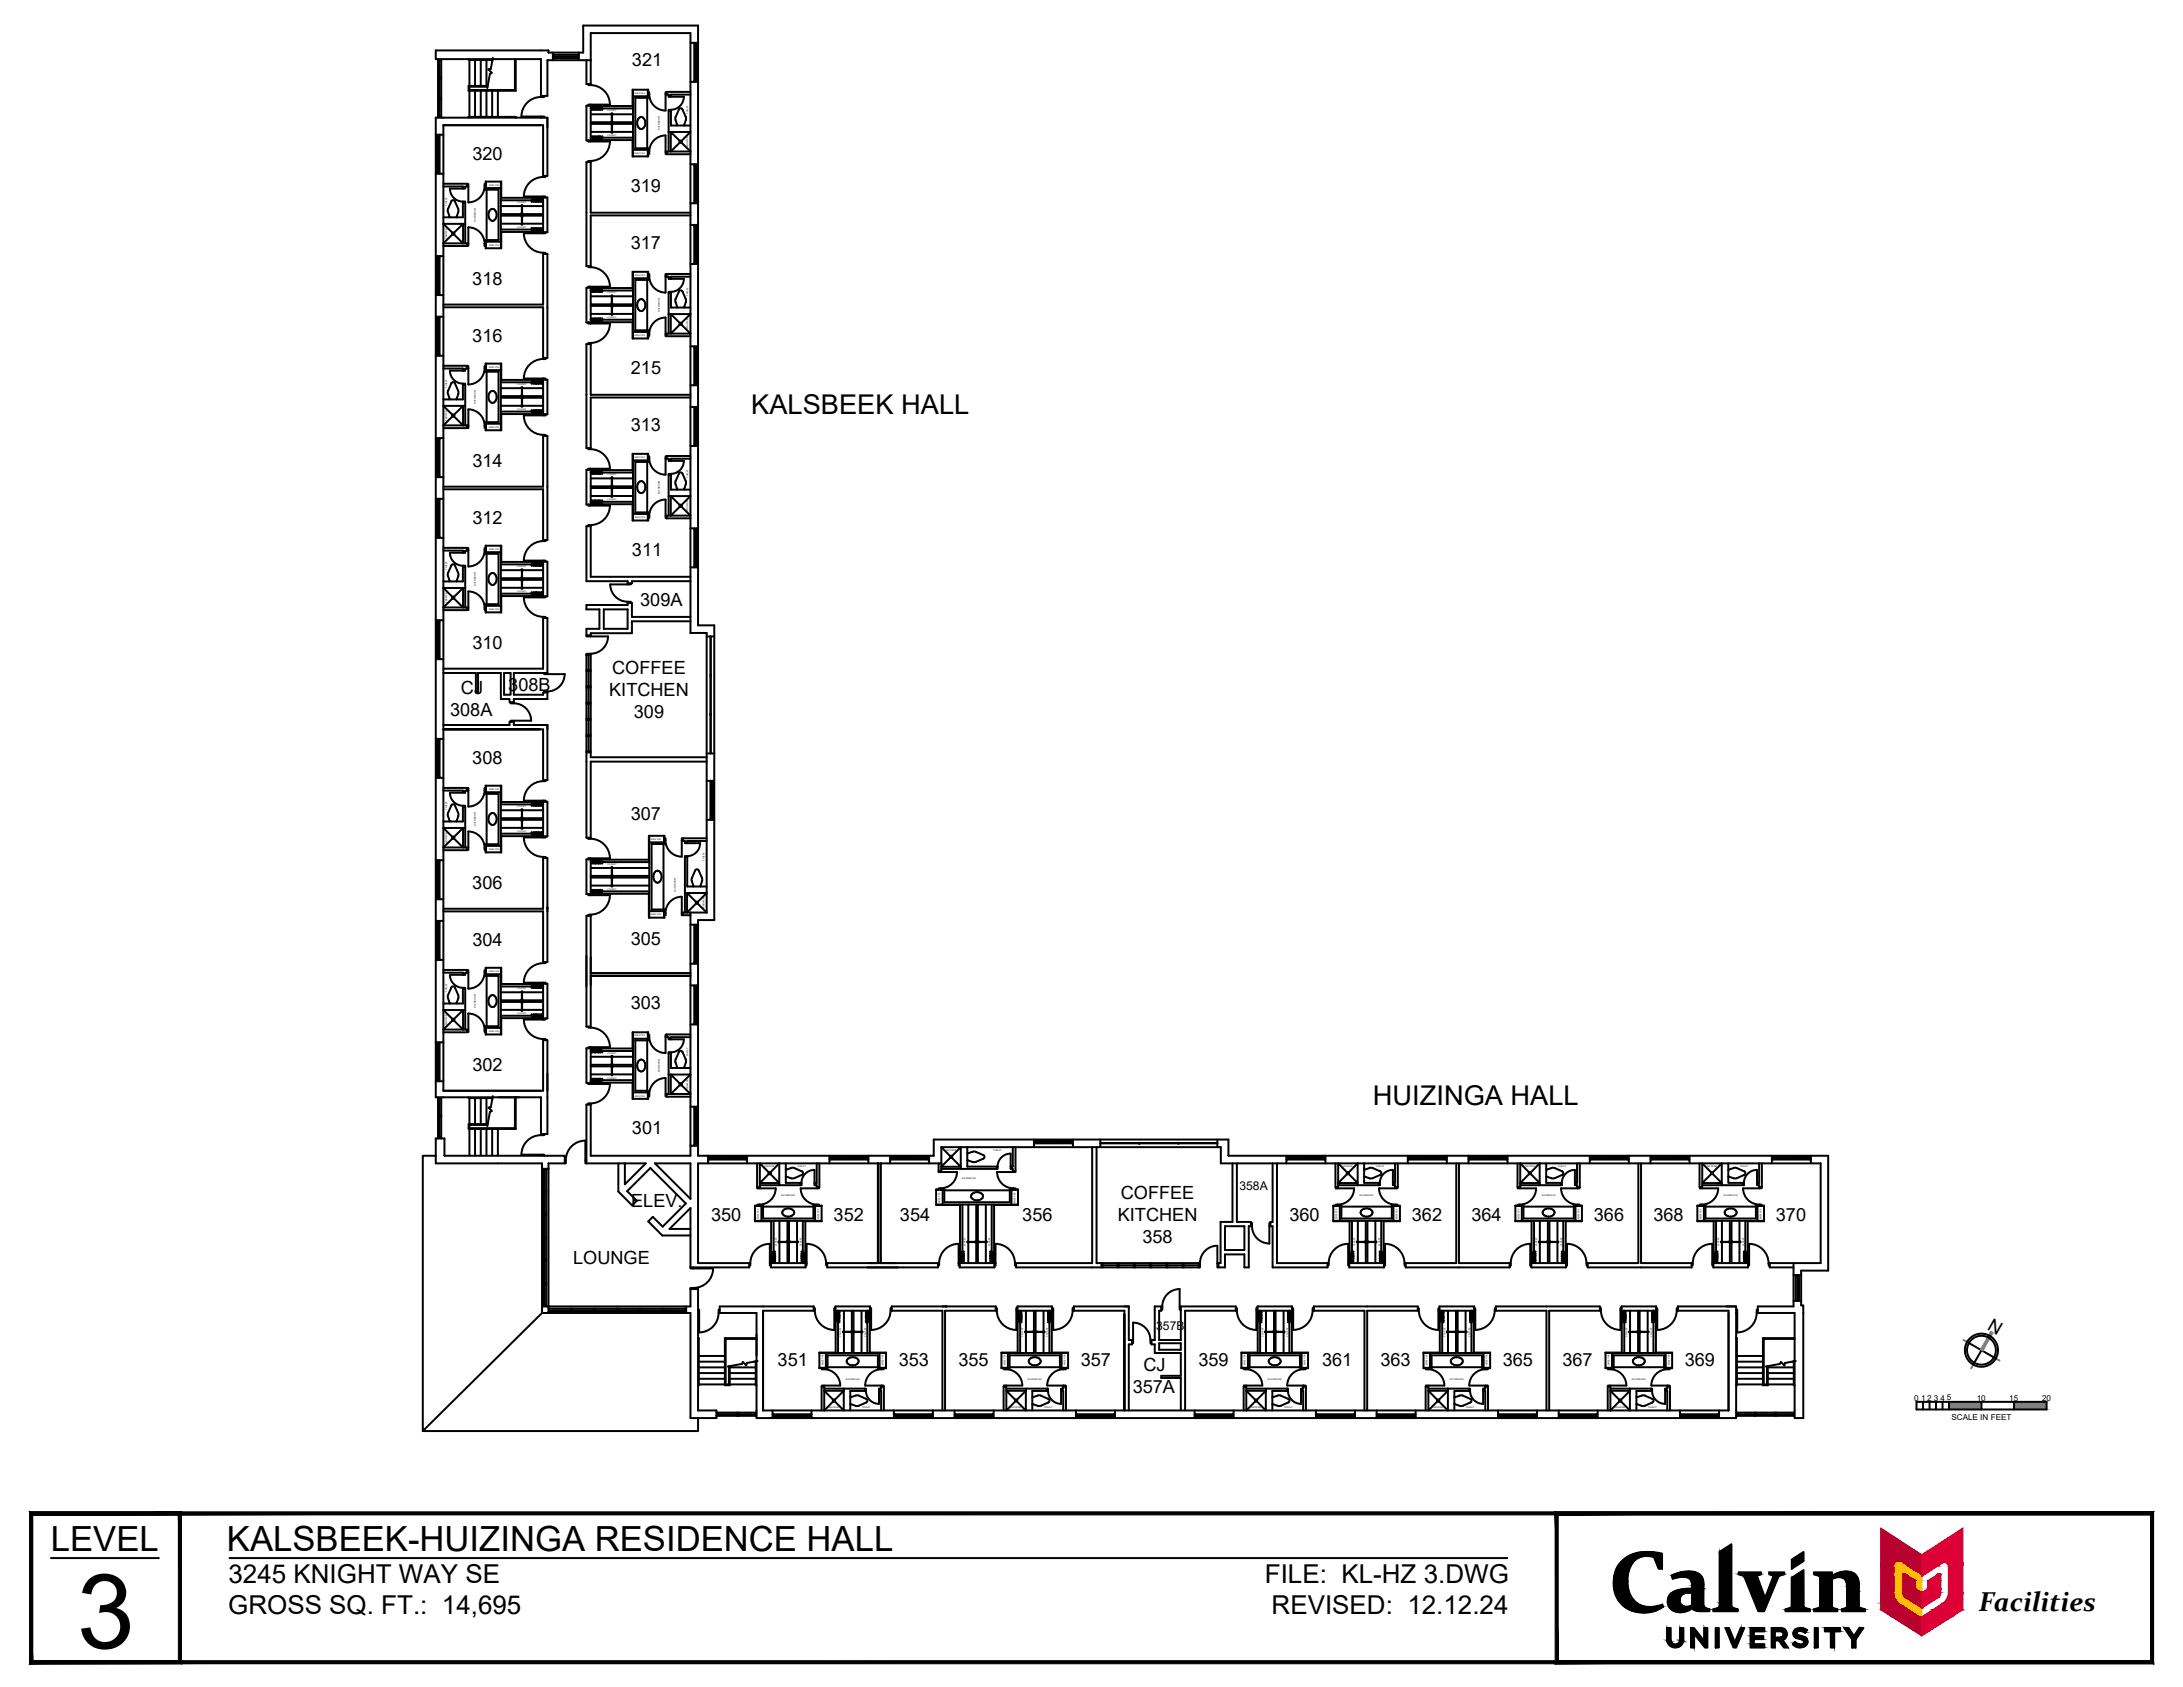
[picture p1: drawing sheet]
<svg xmlns="http://www.w3.org/2000/svg" width="279mm" height="216mm" viewBox="0 0 279 216" stroke-linecap="round" stroke-linejoin="round" font-family="sans-serif">
<defs><g id="words">
<text font-size="13.3" x="9.8" y="210.9">3</text>
<g font-size="4.4">
<text x="6.5" y="198.5">LEVEL</text>
<text x="29.1" y="198.5">KALSBEEK-HUIZINGA RESIDENCE HALL</text>
</g>
<g font-size="3.5">
<text x="96.2" y="53">KALSBEEK HALL</text>
<text x="175.7" y="141.5">HUIZINGA HALL</text>
<text x="253.3" y="206.2">Facilities</text>
</g>
<g font-size="3.3">
<text x="29.2" y="202.5">3245 KNIGHT WAY SE</text>
<text x="161.9" y="202.5">FILE: KL-HZ 3.DWG</text>
<text x="29.2" y="206.6">GROSS SQ. FT.: 14,695</text>
<text x="162.8" y="206.6">REVISED: 12.12.24</text>
</g>
<g font-size="2.3">
<text x="80.9" y="8.5">321</text>
<text x="60.5" y="20.4">320</text>
<text x="80.7" y="24.5">319</text>
<text x="80.7" y="31.8">317</text>
<text x="60.5" y="36.4">318</text>
<text x="60.5" y="43.7">316</text>
<text x="80.7" y="47.8">215</text>
<text x="60.5" y="59.7">314</text>
<text x="80.7" y="55.1">313</text>
<text x="60.5" y="67">312</text>
<text x="80.9" y="71.1">311</text>
<text x="81.9" y="77.5">309A</text>
<text x="60.5" y="83">310</text>
<text x="59" y="88.8">CJ</text>
<text x="65.1" y="88.4">308B</text>
<text x="78" y="89.1">KITCHEN</text>
<text x="78.3" y="86.3">COFFEE</text>
<text x="57.6" y="91.6">308A</text>
<text x="81.1" y="91.8">309</text>
<text x="60.5" y="97.7">308</text>
<text x="80.7" y="105">307</text>
<text x="60.5" y="113.7">306</text>
<text x="60.5" y="121">304</text>
<text x="80.7" y="121">305</text>
<text x="80.7" y="129.1">303</text>
<text x="60.5" y="137">302</text>
<text x="80.9" y="145.1">301</text>
<text x="80.8" y="154.5">ELEV.</text>
<text x="143.4" y="153.5">COFFEE</text>
<text x="73.4" y="161.7">LOUNGE</text>
<text x="91" y="156.3">350</text>
<text x="106.7" y="156.3">352</text>
<text x="115.2" y="156.3">354</text>
<text x="130.8" y="156.3">356</text>
<text x="143.1" y="156.3">KITCHEN</text>
<text x="146.2" y="159.1">358</text>
<text x="165" y="156.3">360</text>
<text x="180.7" y="156.3">362</text>
<text x="188.3" y="156.3">364</text>
<text x="204" y="156.3">366</text>
<text x="211.6" y="156.3">368</text>
<text x="227.3" y="156.3">370</text>
<text x="254.2" y="170.1" transform="rotate(30 254.2 170.1)">N</text>
<text x="99.5" y="174.8">351</text>
<text x="115" y="174.8">353</text>
<text x="122.7" y="174.8">355</text>
<text x="138.3" y="174.8">357</text>
<text x="145" y="178.2">357A</text>
<text x="146.3" y="175.4">CJ</text>
<text x="153.4" y="174.8">359</text>
<text x="169.2" y="174.8">361</text>
<text x="176.7" y="174.8">363</text>
<text x="192.3" y="174.8">365</text>
<text x="200" y="174.8">367</text>
<text x="215.6" y="174.8">369</text>
</g>
<g font-size="1.5">
<text x="158.6" y="152.4">358A</text>
<text x="148" y="170.2">357B</text>
</g>
<g font-size="1">
<text x="245" y="179.2">0</text>
<text x="245.9" y="179.2">1</text>
<text x="246.7" y="179.2">2</text>
<text x="247.5" y="179.2">3</text>
<text x="248.3" y="179.2">4</text>
<text x="249.2" y="179.2">5</text>
<text x="253" y="179.2">10</text>
<text x="257.2" y="179.2">15</text>
<text x="261.4" y="179.2">20</text>
<text x="249.8" y="181.7">SCALE IN FEET</text>
</g>
<g font-size=".3">
<text x="77.8" y="14.2">CLOSET</text>
<text x="77.8" y="17.4">CLOSET</text>
<text x="81.2" y="12">SHELVES</text>
<text x="84.4" y="16.6" transform="rotate(-90 84.4 16.6)">BATHROOM</text>
<text x="88.1" y="14.6" transform="rotate(-90 88.1 14.6)">TOILET</text>
<text x="62.6" y="23.8">SHELVES</text>
<text x="81.2" y="19.7">SHELVES</text>
<text x="88.1" y="18.8" transform="rotate(-90 88.1 18.8)">SHOWER</text>
<text x="57.2" y="26.3" transform="rotate(-90 57.2 26.3)">TOILET</text>
<text x="60.9" y="28.4" transform="rotate(-90 60.9 28.4)">BATHROOM</text>
<text x="66.2" y="26">CLOSET</text>
<text x="66.2" y="29.2">CLOSET</text>
<text x="57.2" y="30.5" transform="rotate(-90 57.2 30.5)">SHOWER</text>
<text x="62.6" y="31.5">SHELVES</text>
<text x="81.2" y="35.3">SHELVES</text>
<text x="77.8" y="37.5">CLOSET</text>
<text x="77.8" y="40.7">CLOSET</text>
<text x="84.4" y="39.9" transform="rotate(-90 84.4 39.9)">BATHROOM</text>
<text x="88.1" y="37.9" transform="rotate(-90 88.1 37.9)">TOILET</text>
<text x="62.6" y="47.1">SHELVES</text>
<text x="81.2" y="43">SHELVES</text>
<text x="88.1" y="42.1" transform="rotate(-90 88.1 42.1)">SHOWER</text>
<text x="57.2" y="53.8" transform="rotate(-90 57.2 53.8)">SHOWER</text>
<text x="57.2" y="49.6" transform="rotate(-90 57.2 49.6)">TOILET</text>
<text x="60.9" y="51.7" transform="rotate(-90 60.9 51.7)">BATHROOM</text>
<text x="66.2" y="52.5">CLOSET</text>
<text x="66.2" y="49.3">CLOSET</text>
<text x="62.6" y="54.8">SHELVES</text>
<text x="81.2" y="58.6">SHELVES</text>
<text x="77.8" y="60.8">CLOSET</text>
<text x="77.8" y="64">CLOSET</text>
<text x="84.4" y="63.2" transform="rotate(-90 84.4 63.2)">BATHROOM</text>
<text x="88.1" y="65.4" transform="rotate(-90 88.1 65.4)">SHOWER</text>
<text x="88.1" y="61.2" transform="rotate(-90 88.1 61.2)">TOILET</text>
<text x="62.6" y="70.4">SHELVES</text>
<text x="81.2" y="66.3">SHELVES</text>
<text x="57.2" y="77.1" transform="rotate(-90 57.2 77.1)">SHOWER</text>
<text x="57.2" y="72.9" transform="rotate(-90 57.2 72.9)">TOILET</text>
<text x="60.9" y="75" transform="rotate(-90 60.9 75)">BATHROOM</text>
<text x="66.2" y="75.8">CLOSET</text>
<text x="66.2" y="72.6">CLOSET</text>
<text x="62.6" y="78.1">SHELVES</text>
<text x="62.6" y="101.1">SHELVES</text>
<text x="57.2" y="107.9" transform="rotate(-90 57.2 107.9)">SHOWER</text>
<text x="57.2" y="103.6" transform="rotate(-90 57.2 103.6)">TOILET</text>
<text x="60.9" y="105.7" transform="rotate(-90 60.9 105.7)">BATHROOM</text>
<text x="66.2" y="106.5">CLOSET</text>
<text x="66.2" y="103.3">CLOSET</text>
<text x="83.3" y="107.5">SHELVES</text>
<text x="62.6" y="108.8">SHELVES</text>
<text x="77.8" y="113.9">CLOSET</text>
<text x="77.8" y="110.7">CLOSET</text>
<text x="90.2" y="110.1" transform="rotate(-90 90.2 110.1)">TOILET</text>
<text x="83.3" y="117.1">SHELVES</text>
<text x="86.5" y="114.1" transform="rotate(-90 86.5 114.1)">BATHROOM</text>
<text x="90.2" y="116.2" transform="rotate(-90 90.2 116.2)">SHOWER</text>
<text x="62.6" y="124.4">SHELVES</text>
<text x="57.2" y="131.2" transform="rotate(-90 57.2 131.2)">SHOWER</text>
<text x="57.2" y="126.9" transform="rotate(-90 57.2 126.9)">TOILET</text>
<text x="60.9" y="129" transform="rotate(-90 60.9 129)">BATHROOM</text>
<text x="66.2" y="129.8">CLOSET</text>
<text x="66.2" y="126.6">CLOSET</text>
<text x="62.6" y="132.1">SHELVES</text>
<text x="77.8" y="134.9">CLOSET</text>
<text x="81.2" y="132.6">SHELVES</text>
<text x="84.4" y="137.3" transform="rotate(-90 84.4 137.3)">BATHROOM</text>
<text x="88.1" y="135.2" transform="rotate(-90 88.1 135.2)">TOILET</text>
<text x="77.8" y="138">CLOSET</text>
<text x="81.2" y="140.3">SHELVES</text>
<text x="88.1" y="139.4" transform="rotate(-90 88.1 139.4)">SHOWER</text>
<text x="97.8" y="149.4">SHOWER</text>
<text x="102.1" y="149.4">TOILET</text>
<text x="121.1" y="147.3">SHOWER</text>
<text x="127.1" y="147.3">TOILET</text>
<text x="171.9" y="149.4">SHOWER</text>
<text x="176.1" y="149.4">TOILET</text>
<text x="195.2" y="149.4">SHOWER</text>
<text x="199.4" y="149.4">TOILET</text>
<text x="218.5" y="149.4">SHOWER</text>
<text x="222.7" y="149.4">TOILET</text>
<text x="100" y="153">BATHROOM</text>
<text x="120.3" y="154" transform="rotate(-90 120.3 154)">SHELVES</text>
<text x="123.1" y="150.9">BATHROOM</text>
<text x="130" y="154" transform="rotate(-90 130 154)">SHELVES</text>
<text x="174" y="153">BATHROOM</text>
<text x="197.3" y="153">BATHROOM</text>
<text x="220.6" y="153">BATHROOM</text>
<text x="97.1" y="156.1" transform="rotate(-90 97.1 156.1)">SHELVES</text>
<text x="99.4" y="159.5" transform="rotate(-90 99.4 159.5)">CLOSET</text>
<text x="102.6" y="159.5" transform="rotate(-90 102.6 159.5)">CLOSET</text>
<text x="104.8" y="156.1" transform="rotate(-90 104.8 156.1)">SHELVES</text>
<text x="123.6" y="159.5" transform="rotate(-90 123.6 159.5)">CLOSET</text>
<text x="126.7" y="159.5" transform="rotate(-90 126.7 159.5)">CLOSET</text>
<text x="171.2" y="156.1" transform="rotate(-90 171.2 156.1)">SHELVES</text>
<text x="173.5" y="159.5" transform="rotate(-90 173.5 159.5)">CLOSET</text>
<text x="176.6" y="159.5" transform="rotate(-90 176.6 159.5)">CLOSET</text>
<text x="178.9" y="156.1" transform="rotate(-90 178.9 156.1)">SHELVES</text>
<text x="194.5" y="156.1" transform="rotate(-90 194.5 156.1)">SHELVES</text>
<text x="196.8" y="159.5" transform="rotate(-90 196.8 159.5)">CLOSET</text>
<text x="199.9" y="159.5" transform="rotate(-90 199.9 159.5)">CLOSET</text>
<text x="202.2" y="156.1" transform="rotate(-90 202.2 156.1)">SHELVES</text>
<text x="217.8" y="156.1" transform="rotate(-90 217.8 156.1)">SHELVES</text>
<text x="220" y="159.5" transform="rotate(-90 220 159.5)">CLOSET</text>
<text x="223.2" y="159.5" transform="rotate(-90 223.2 159.5)">CLOSET</text>
<text x="225.5" y="156.1" transform="rotate(-90 225.5 156.1)">SHELVES</text>
<text x="107.7" y="171.1" transform="rotate(-90 107.7 171.1)">CLOSET</text>
<text x="110.8" y="171.1" transform="rotate(-90 110.8 171.1)">CLOSET</text>
<text x="130.9" y="171.1" transform="rotate(-90 130.9 171.1)">CLOSET</text>
<text x="134.1" y="171.1" transform="rotate(-90 134.1 171.1)">CLOSET</text>
<text x="161.7" y="171.1" transform="rotate(-90 161.7 171.1)">CLOSET</text>
<text x="164.9" y="171.1" transform="rotate(-90 164.9 171.1)">CLOSET</text>
<text x="185" y="171.1" transform="rotate(-90 185 171.1)">CLOSET</text>
<text x="188.2" y="171.1" transform="rotate(-90 188.2 171.1)">CLOSET</text>
<text x="208.3" y="171.1" transform="rotate(-90 208.3 171.1)">CLOSET</text>
<text x="211.5" y="171.1" transform="rotate(-90 211.5 171.1)">CLOSET</text>
<text x="105.4" y="174.7" transform="rotate(-90 105.4 174.7)">SHELVES</text>
<text x="108.3" y="176.6">BATHROOM</text>
<text x="113.1" y="174.7" transform="rotate(-90 113.1 174.7)">SHELVES</text>
<text x="128.7" y="174.7" transform="rotate(-90 128.7 174.7)">SHELVES</text>
<text x="131.6" y="176.6">BATHROOM</text>
<text x="136.4" y="174.7" transform="rotate(-90 136.4 174.7)">SHELVES</text>
<text x="159.4" y="174.7" transform="rotate(-90 159.4 174.7)">SHELVES</text>
<text x="162.3" y="176.6">BATHROOM</text>
<text x="167.1" y="174.7" transform="rotate(-90 167.1 174.7)">SHELVES</text>
<text x="182.7" y="174.7" transform="rotate(-90 182.7 174.7)">SHELVES</text>
<text x="185.6" y="176.6">BATHROOM</text>
<text x="190.4" y="174.7" transform="rotate(-90 190.4 174.7)">SHELVES</text>
<text x="206" y="174.7" transform="rotate(-90 206 174.7)">SHELVES</text>
<text x="208.9" y="176.6">BATHROOM</text>
<text x="213.7" y="174.7" transform="rotate(-90 213.7 174.7)">SHELVES</text>
<text x="106.1" y="180.2">SHOWER</text>
<text x="110.3" y="180.2">TOILET</text>
<text x="129.4" y="180.2">SHOWER</text>
<text x="133.6" y="180.2">TOILET</text>
<text x="160.1" y="180.2">SHOWER</text>
<text x="164.3" y="180.2">TOILET</text>
<text x="183.4" y="180.2">SHOWER</text>
<text x="187.7" y="180.2">TOILET</text>
<text x="206.7" y="180.2">SHOWER</text>
<text x="210.9" y="180.2">TOILET</text>
</g>
</g></defs>
<!-- layer: 0 -->
<g fill="none" stroke="#000" stroke-width=".25">
<path d="M245.3 179.4h16.6v1h-16.6zM246.1 179.4v1M247 179.4v1M247.8 179.4v1M248.6 179.4v1M249.4 179.4v1M251.8 171.7l3.6 2.2M253.6 172.8l-1 1.8M253.6 179.4v1M257.8 179.4v1"/>
<circle cx="253.6" cy="172.8" r="2.12"/>
<circle cx="253.6" cy="172.8" r="1.85"/>
</g>
<g fill="#808080" stroke="#808080" stroke-width=".13">
<path d="M254.8 170.4l-1.3 2.3 .3 .2zM254.8 170.4l.3 .2-1.3 2.3z"/>
<path d="M255.5 173.8l-.1 .1 .6 .2zM255.4 173.9l.6 .2-.1 .1z"/>
<path d="M252.5 174.6l-.2 .6 .3-.5zM252.5 174.6l-.2 .6-.1-.1z"/>
<path d="M251.3 171.5l.5 .3v-.1zM251.3 171.4l.5 .3-.5-.2z"/>
<path d="M257.8 179.4l4.1 1v-1zM257.8 179.4l4.1 1h-4.1z"/>
<path d="M249.4 179.4l4.2 1v-1zM249.4 179.4l4.2 1h-4.2z"/>
</g>
<!-- layer: A-WALL-FULL -->
<g fill="none" stroke="#000" stroke-width=".25">
<path d="M55.8 17.2h.9M55.9 17.2v5M55.9 17.4h.4M56 17.4v2.4h.1M56.1 7.6v7.5M56.1 14.9h.4M56.1 12.6h.4M56.1 10.1h.4M56.1 12.7h.4M56.1 9.9h.4M56.1 7.7h.4M56.1 19.7l.1 2.4"/>
<path d="M56.1 17.4v4.7M56.3 7.7v2.2M56.3 10.1v2.5M56.3 12.7v2.2M56.3 17.2v5M56.5 7.6v7.5M60 7.6v.1h3M60 15.1v-.1h6v.1M60.1 7.7v3.3M60.1 11.6v3.4M60.8 7.7v3.3M60.8 11.6v3.4"/>
<path d="M61.5 7.7v3.3M61.5 11.6v3.4M62.3 7.7v3.3M62.3 11.6v3.4M63 7.7v.2M63 11.6v3.4M63.1 7.4l-.3 1.4-.3 .1 .5 .4-.3 .1-.3 1.9M63.7 11.6v3.4M65.9 7.6v3.9h-5.8v-.4h2.3M66 7.6v4h-6v-.6h2.4M69.2 12.4a2.49 2.49 0 0 0-2.5 2.5h2.5M69.2 12.3v-4.7h-13.4v-1.1h14.4v.2h4.4v-3.4h14.7v76.7h2.1v37.8h-2.1v30.1h30.2v-2.1h37.7v2.1h76.8v14.7h-3.5v4.5h.3v14.4h-1.1v-13.5h-4.7"/>
<path d="M69.2 15.1h.9v1.2M69.2 15.1v-.2h.4v.2M69.2 12.3v.1h.4v-.1M69.2 15.1h-13.4v125.3h13.4v4.7M70.1 15.1v7.4h-.6v-6.5h-12.8v123.6h12.8v-6.5h.6v12h-.9M70.8 7.4h3.3M70.8 7h3.3M70.8 6.7v1M70.9 7.2h3M70.9 7v.4M73.9 7v.4M74.1 6.7v1"/>
<path d="M75.1 7.7v3.1h.5v-6.6h12.8v76.8h2v35.8M75.1 13.5h.5v4.5h-.5zM75.3 18v.1h.3v-.1M75.3 10.8v.1h.3v-.1M75.6 10.9a2.49 2.49 0 0 1 2.5 2.5h-2.5M75.6 18.1h2.5a2.49 2.49 0 0 1-2.5 2.5M75.6 13.4h-.3v.1M75.6 13.4v.1M75.6 7.7h-5.5v4.6h-.9M75.6 15.9h5.4v4.1M75.6 17.9h5.4M75.6 14.6h5.4"/>
<path d="M75.6 13.6h5.4M75.6 16.9h5.4M77.1 17.6v-.2l-.1 .4-.2-.4-.1 .4-.1-.4-.1 .4-.1-.4-.1 .4-.1-.4-.1 .4-.1-.4-.1 .4-.1-.4-.1 .4-.1-.2h5.4M77.1 13.9v.2l-.1-.4-.2 .4-.1-.4-.1 .4-.1-.4-.1 .4-.1-.4-.1 .4-.1-.4-.1 .4-.1-.4-.1 .4-.1-.4-.1 .2h5.4M78.3 14.5h.1v1.1h-.1zM78.3 15.9v1M78.3 16.9v.1h.1v-.1M78.4 15.9l-.1 1M81 13.6v-2.1h2v1h-1.7v6.5h1.7v1h-2v-2.1M81 11.5v4.1h-5.4M81 19.2h2M81 12.3h2"/>
<path d="M81.6 16l.1 .3M81.6 15.4v.6M81.7 16.3a.42 .42 0 0 0 .7 0M81.7 15.2a.42 .42 0 0 1 .7 0M81.7 15.2l-.1 .2M82.4 15.2l.2 .2M82.6 15.4v.6M82.6 16l-.2 .3M82.8 12.5v6.5M82.9 11.5v.8M82.9 19.2v.8M83 19.4h.1v.3h-.1"/>
<path d="M83 11.8h.1v.3h-.1M83.1 12.1a2.08 2.08 0 0 0 2.1 2v-2M83.1 19.4a2.08 2.08 0 0 1 2.1-2.1v2.1M85.2 12.1h.1M85.3 19.4h-.1v.3h.1M85.3 11.8h-.1v.3M85.6 14.2h.3v1.9h2.5M85.6 16.9h2.8l-1.2 1.1M85.9 14.1h-.3v5.3M85.9 12.2v.2M85.9 14.1v.1M86.5 15v.4l.2 .6"/>
<path d="M86.7 16v.1M86.9 14a.26 .26 0 0 1 .2-.1 .26 .26 0 0 1 .3 .1l.4 1.2-.2 .9M86.9 14l-.4 1M87 18l-1.1-1.1v2.5l1.1-1.2M87.2 18.2l1.2 1.2h-3.1v.3h3.1M88.4 11.8h-3.1v.3h.3v.3h1.9a1.67 1.67 0 0 1-1.6 1.6M88.4 12.1h-2.5v.1h-.3M88.4 10.5h.9M88.4 5.5h.9M88.9 5.5v5M88.9 10.3h.3M88.9 5.6h.3"/>
<path d="M89 7.9v2.4M89 5.6v4.7M89.1 5.6v2.5h-.1M89.2 5.5v5M55.8 37.8h.9M55.8 32.8h.9M55.8 22.2h.9M55.9 32.8v5M55.9 37.6h.4M55.9 32.9h.4M55.9 22.1h.4M56 32.9v2.4h.1"/>
<path d="M56.1 35.2l.1 2.4M56.1 32.9v4.7M56.3 32.8v5M56.7 23.5h3.1v.4h-.3v.1M56.7 23.9h2.5v.1h.3M56.7 39h12.8v-6.5h.6v13.3h-.6v-6.5h-12.8M57.5 27.7v.1M57.5 27.7l-.2-.8 .5-1.1 .2-.2 .2 .2 .5 1.1-.2 .8M57.6 27.8h.1M57.9 30l-1.2 1.1h3.1v.4h-3.1M58.1 29.8l1.2-1.2v2.5l-1.2-1.1M58.4 27.7v.1"/>
<path d="M58.5 27.8h.1M59.2 25.9h.3M59.3 24.1h-1.7a1.67 1.67 0 0 0 1.7 1.7M59.3 24v.1h.2v-.1M59.3 25.8l-.1 2h-2.5M59.3 25.8h.2v5.3M59.5 28.6h-2.8l1.2 1.2M59.8 23.5h.1v.3h-.1M59.8 31.2h.1M59.9 31.2v.3h-.1M59.9 23.8v2.1M62 31.2v.3h.2"/>
<path d="M62 31.2h.2M62 23.8a2.08 2.08 0 0 1-2.1 2.1M62 31.2a2.08 2.08 0 0 0-2.1-2.1v2.1M62.2 23.5h-.2v.3h.2M62.2 30.9h1.9M62.2 24.1h1.9M62.2 23.2v.9M62.2 30.9v.9M62.3 24.3v6.4M62.9 28.2h.3M63.4 27a.97 .97 0 0 1 0 1M63.4 27a.49 .49 0 0 0-.6-.2 .49 .49 0 0 0-.3 .5l.1 .6 .3 .3"/>
<path d="M63.4 28l-.2 .2M64.1 25.3l.1-2.1h-2v1.1h1.6v6.4h-1.6v1.1h2l-.1-2.1M64.1 23.2v4.2h5.4M64.1 28.6h5.4M64.1 26.4h5.4M64.2 25.6h5.3v-.2l-.2 .4-.1-.4-.1 .4-.1-.4-.1 .4-.1-.4-.1 .4-.1-.4-.1 .4-.1-.4-.1 .4-.1-.4-.1 .4-.1-.2M64.2 29.4h5.3v.2l-.2-.4-.1 .4-.1-.4-.1 .4-.1-.4-.1 .4-.1-.4-.1 .4-.1-.4-.1 .4-.1-.4-.1 .4-.1-.4-.1 .2M64.2 29.7h5.3M64.2 25.3h5.3M66.7 26.3h.2v1.1h-.2zM66.7 27.6v1.2h.2v-1.2M69.5 25.3h.6v4.4h-.6z"/>
<path d="M69.5 27.6h-5.4v4.2M69.5 22.6a2.49 2.49 0 0 0-2.5 2.5h2.5M69.5 29.9h-2.5a2.49 2.49 0 0 0 2.5 2.4M69.5 29.7v.2h.3v-.2M69.5 32.5v-.1h.3v.1M69.5 22.5v.1h.3v-.1M69.5 25.3v-.2h.3v.2M75.1 36.8h.5v4.5h-.5zM75.3 34.1v.1h.3M75.3 20.7v-.1h.3v.1M75.6 34.2a2.49 2.49 0 0 1 2.5 2.5h-2.8v.1M75.6 34.1v.1"/>
<path d="M75.6 36.7v.1M75.6 39.1h5.4v4.2M75.6 36.9h5.4M75.6 37.9h5.4M77.1 37.2v.2l-.1-.4-.2 .4-.1-.4-.1 .4-.1-.4-.1 .4-.1-.4-.1 .4-.1-.4-.1 .4-.1-.4-.1 .4-.1-.4-.1 .2h5.4M78.3 38.9v-1.1h.1v1.1M78.3 39.1v1.2h.1v-1.2M81 36.9v-2.1h2v1h-1.7v6.5h1.7v1h-2v-2.1M81 34.8v4.1h-5.4M81 35.6h2M81.7 38.5a.42 .42 0 0 1 .7 0M81.7 39.6l.2 .2"/>
<path d="M81.7 38.5a1.02 1.02 0 0 0 0 1.1M81.9 39.8h.4M82.4 39.6l-.1 .2M82.4 38.5a1.02 1.02 0 0 1 0 1.1M82.8 35.8v6.5M82.9 34.8v.8M83 35.1h.1v.3M83 35.4h.1M83.1 35.4a2.08 2.08 0 0 0 2.1 2M85.2 35.4h.1M85.3 35.1h-.1v2.4M85.6 37.5h.3v1.9h2.5"/>
<path d="M85.9 37.3h-.3v5.4M85.9 35.5v.2M85.9 37.3v.2M86.5 38.3v.4l.2 .6M86.7 39.3v.1M86.9 37.3a.26 .26 0 0 1 .2-.1 .26 .26 0 0 1 .3 .1M86.9 37.3l-.4 1M87.4 37.3l.4 1a1.47 1.47 0 0 1-.2 1v.1M88.4 35.1h-3.1v.3h.3v.3h1.9a1.67 1.67 0 0 1-1.6 1.6M88.4 27.2h-12.8v-6.5h-.5v13.4h.5v-6.5h12.8M88.4 35.4h-2.5v.1h-.3M88.4 33.8h.9"/>
<path d="M88.4 26h.9M88.4 28.8h.9M88.4 21h.9M88.9 21v5M88.9 28.8v5M88.9 33.6h.3M88.9 25.9h.3M88.9 28.9h.3M88.9 21.2h.3M89 23.4v2.5M89 31.2v2.4M89 21.2v4.7"/>
<path d="M89 28.9v4.7M89.1 28.9v2.4h-.1M89.1 21.2v2.4h-.1M89.2 21v5M89.2 28.8v5M55.8 56.1h.9M55.8 45.5h.9M55.8 40.5h.9M55.9 40.5v5M55.9 56.1v5M55.9 56.2h.4M55.9 45.4h.4"/>
<path d="M55.9 40.7h.4M56 40.7v2.4h.1M56 56.2v2.4h.1M56.1 43l.1 2.4M56.1 58.5l.1 2.4M56.1 40.7v4.7M56.1 56.2v4.7M56.3 40.5v5M56.3 56.1v5M56.7 46.8h3.1v.4h-.3v.1M56.7 47.2h2.5l.1 .2M56.7 51.1h2.5l.1-2h.2v5.3"/>
<path d="M57.5 51v.1M57.5 51l-.2-.8 .5-1.1 .2-.2 .2 .2 .4 .9 .1 .4-.2 .6M57.6 51.1h.1M57.9 53.3l-1.2 1.1h3.1v.4h-3.1M58.1 53.1l1.2-1.2v2.5l-1.2-1.1M58.4 51v.1M58.5 51.1h.1M59.2 47.3h.3M59.2 49.2h.3M59.5 47.3v.1h-1.9a1.67 1.67 0 0 0 1.7 1.7M59.5 51.9h-2.8l1.2 1.2M59.8 46.9h.1v.2"/>
<path d="M59.8 54.5h.1M59.8 47.1h.1M59.9 52.4a2.08 2.08 0 0 1 2.1 2.1M59.9 52.4v2.4h-.1M62 47.1a2.08 2.08 0 0 1-2.1 2.1v-2.1M62.2 54.5h-.2v.3h.2M62.2 46.9h-.2v.2h.2M62.2 47.4h1.9M62.2 54.2h1.9M62.2 46.5v.9M62.2 54.2v.9M62.3 47.6v6.4"/>
<path d="M63.4 50.3a.98 .98 0 0 1 0 1M63.4 50.3a.49 .49 0 0 0-.6-.2 .49 .49 0 0 0-.3 .5 .64 .64 0 0 0 .7 .9l.2-.2M64.1 46.5v4.2h5.4M64.1 51.9h5.4M64.1 53h5.4M64.1 49.7h5.4M64.1 48.6h5.4M64.2 48.6v-2.1h-2v1.1h1.6v6.4h-1.6v1.1h2v-2.1M64.2 52.7h5.3v.2l-.2-.4-.1 .4-.1-.4-.1 .4-.1-.4-.1 .4-.1-.4-.1 .4-.1-.4-.1 .4-.1-.4-.1 .4-.1-.4-.1 .2M64.2 48.9h5.3v-.2l-.2 .4-.1-.4-.1 .4-.1-.4-.1 .4-.1-.4-.1 .4-.1-.4-.1 .4-.1-.4-.1 .4-.1-.4-.1 .4-.1-.2M66.7 51.9v.1h.2v-.1M66.7 50.9l.1 1"/>
<path d="M66.8 49.7l.1 1h-.2v-1.1h.2v.1M66.9 50.9l-.1 1M69.5 48.6h.6v4.4h-.6zM69.5 50.9h-5.4v4.2M69.5 45.9a2.49 2.49 0 0 0-2.5 2.5h2.5M69.5 53.2h-2.5a2.49 2.49 0 0 0 2.5 2.4M69.5 55.8v-.1h.3v.1M69.5 53v.2h.3v-.2M69.5 45.8v.2h.3v-.2M69.5 48.4h.3v.2M69.5 48.4v.2M75.3 57.4v.1h.3v-.1"/>
<path d="M75.3 41.3v.1h2.8a2.49 2.49 0 0 1-2.5 2.5M75.3 44v-.1h.3v.1M75.6 57.5a2.49 2.49 0 0 1 2.5 2.5h-2.8v.1M75.6 41.3v.1M75.6 60v.1M75.6 40.2h5.4M75.6 41.2h5.4M77.1 40.9v-.2l-.1 .4-.2-.4-.1 .4-.1-.4-.1 .4-.1-.4-.1 .4-.1-.4-.1 .4-.1-.4-.1 .4-.1-.4-.1 .4-.1-.2h5.4M81 58.1v4.1h-5.4M81 58.9h2M81 42.5h2M82.8 59.1v6.5"/>
<path d="M82.9 42.5v.8M82.9 58.1v.8M83 58.4h.1v.3h-.1M83 42.7h.1v.3h-.1M83.1 42.7a2.08 2.08 0 0 1 2.1-2.1v2.4h.1M83.1 58.7a2.08 2.08 0 0 0 2.1 2v-2M85.2 58.7h.1M85.2 42.7h.1M85.3 58.4h-.1v.3M85.6 40.2h2.8l-1.2 1.1M85.9 58.8v.2M87 41.3l-1.1-1.1v2.5l1.1-1.2"/>
<path d="M87.2 41.5l1.2 1.2h-3.1v.3h3.1M88.4 58.4h-3.1v.3h.3v.3h1.9a1.67 1.67 0 0 1-1.6 1.6M88.4 50.5h-12.8v-6.5h-.5v13.4h.5v-6.5h12.8M88.4 58.7h-2.5v.1h-.3M88.4 52.1h.9M88.4 57.1h.9M88.4 44.3h.9M88.4 49.3h.9M88.9 44.3v5M88.9 52.1v5M88.9 52.2h.3M88.9 56.9h.3"/>
<path d="M88.9 44.5h.3M88.9 49.2h.3M89 46.7v2.5M89 54.5v2.4M89 44.5v4.7M89 52.2v4.7M89.1 44.5v2.4h-.1M89.1 52.2v2.5h-.1M89.2 44.3v5M89.2 52.1v5M55.8 79.4h.9M55.8 68.8h.9"/>
<path d="M55.8 63.8h.9M55.8 61.1h.9M55.9 63.8v5M55.9 79.4v5M55.9 79.5h.4M55.9 68.7h.4M55.9 64h.4M55.9 60.9h.4M56 64v2.4h.1M56 79.5v2.4h.1M56.1 66.3l.1 2.4M56.1 64v4.7"/>
<path d="M56.1 79.5v4.7M56.3 63.8v5M56.3 79.4v5M56.7 70.1h3.1v.4h-.3v.1M56.7 70.5h2.5v.1h.3M56.7 62.3h12.8v-6.5h.6v13.3h-.6v-6.5h-12.8M57.3 73.7v-.4l.5-.9 .2-.2 .2 .2 .4 .9 .1 .4M57.3 73.7l.2 .7M57.6 74.4h.1M57.9 76.6l-1.2 1.1h3.1v.4h-3.1M58.1 76.4l1.2-1.2v2.5l-1.2-1.1M58.5 74.4h.1"/>
<path d="M58.7 73.7l-.3 .7M59.2 72.5h.3M59.3 70.6v.1M59.3 72.4l-.1 2h-2.5M59.3 72.4h.2v5.3M59.5 70.6v.1h-1.9a1.67 1.67 0 0 0 1.7 1.7M59.5 75.2h-2.8l1.2 1.2M59.8 70.1h.1v.3h-.1M59.8 77.8h.1M62 77.8a2.08 2.08 0 0 0-2.1-2.1v2.4h-.1M62 70.4a2.08 2.08 0 0 1-2.1 2.1v-2.1M62.2 77.8h-.2v.3h.2"/>
<path d="M62.2 70.1h-.2v.3h.2M62.2 70.7h1.9M62.2 77.5h1.9M62.2 69.8v.9M62.2 77.5v.9M62.3 70.9v6.4M63.4 73.6a.97 .97 0 0 1 0 1M63.4 73.6a.49 .49 0 0 0-.6-.2 .49 .49 0 0 0-.3 .5 .64 .64 0 0 0 .7 .9l.2-.2M64.1 69.8v4.2h5.4M64.1 75.2h5.4M64.1 76.3h5.4M64.1 73h5.4"/>
<path d="M64.2 71.9v-2.1h-2v1.1h1.6v6.4h-1.6v1.1h2v-2.1M64.2 76h5.3v.2l-.2-.4-.1 .4-.1-.4-.1 .4-.1-.4-.1 .4-.1-.4-.1 .4-.1-.4-.1 .4-.1-.4-.1 .4-.1-.4-.1 .2M64.2 72.2h5.3v-.2l-.2 .4-.1-.4-.1 .4-.1-.4-.1 .4-.1-.4-.1 .4-.1-.4-.1 .4-.1-.4-.1 .4-.1-.4-.1 .4-.1-.2M66.7 74.2v1.2h.2v-1.2M66.7 72.9h.2v1.1h-.2zM69.5 74.2h-5.4v4.2M69.5 71.9v4.4h.6v-4.4h-6M69.5 69.2a2.49 2.49 0 0 0-2.5 2.5h2.5M69.5 76.5l-2.5-.1a2.49 2.49 0 0 0 2.5 2.5M69.5 79.1v-.1h.3v.1M69.5 76.3v.2h.3v-.2M69.5 71.9v-.2h.3v.2"/>
<path d="M69.5 69.1v.1M69.8 69.1v.1h-.3M75.1 60.1h.5v4.5h-.5zM75.3 67.3v-.1h.3v.1M75.3 64.6v.1h.3v-.1M75.6 64.7h2.5a2.49 2.49 0 0 1-2.5 2.5M75.6 62.5h5.4v4.1M75.6 60.2h5.4M75.6 64.5h5.4M75.6 63.5h5.4M75.6 61.2h5.4M77.1 64.2v-.2l-.1 .4-.2-.4-.1 .4-.1-.4-.1 .4-.1-.4-.1 .4-.1-.4-.1 .4-.1-.4-.1 .4-.1-.4-.1 .4-.1-.2h5.4"/>
<path d="M77.1 60.5v.2l-.1-.4-.2 .4-.1-.4-.1 .4-.1-.4-.1 .4-.1-.4-.1 .4-.1-.4-.1 .4-.1-.4-.1 .4-.1-.4-.1 .2h5.4M77.3 78h3v2.5h-3zM78.3 61.2v-.1h.1v1.1h-.1v-1M78.3 63.5v.1h.1v-.1M78.3 62.5v1M78.4 62.5l-.1 1M80.3 77.2v-.2h.4v.2M80.3 77.2v.2h-5.2v.6h1.6v2.5h-1.6v.8M80.3 77.2h.6v1.8h7.5M80.3 74.7v.1M80.7 74.7v.1h-2.6a2.22 2.22 0 0 0 2.2 2.2M81 60.2v-2.1h2v1h-1.7v6.5h1.7v1h-2v-2.1"/>
<path d="M81 65.8h2M81.7 62.9a.42 .42 0 0 0 .7 0M81.7 61.8a.42 .42 0 0 1 .7 0M81.7 61.8a1.04 1.04 0 0 0 0 1.1M82.4 61.8a1.04 1.04 0 0 1 0 1.1M82.9 65.8v.8M83 66h.1v.3h-.1M83.1 66a2.08 2.08 0 0 1 2.1-2.1v2.1M85.3 66h-.1v.3h.1M85.6 60.8h.3v1.9h2.5M85.6 63.5h2.8l-1.2 1.1M85.9 60.8v-.1h-.3v5.3"/>
<path d="M86.5 61.6v.4l.2 .6M86.7 62.6v.1M86.9 60.6a.26 .26 0 0 1 .2-.1 .26 .26 0 0 1 .3 .1M86.9 60.6l-.4 1M87 64.6l-1.1-1.1v2.5l1.1-1.2M87.2 64.8l1.2 1.2h-3.1v.3h3.1M87.4 60.6l.4 1a1.44 1.44 0 0 1-.2 1v.1M88.4 73.8h-12.8v-6.5h-.5v7.1h5.2v.3h.6v-.3h7.5M88.4 79.5h-7.5v1.5h-5.3v.3M88.4 67.6h.9M88.4 72.6h.9M88.9 67.6v5"/>
<path d="M88.9 67.8h.3M88.9 72.5h.3M89 70v2.5M89 67.8v4.7M89.1 67.8v2.4h-.1M89.2 67.6v5M55.8 99.5h.9M55.8 94.6h.9M55.8 84.4h.9M55.9 94.6v4.9M55.9 99.4h.4M55.9 94.7h.4"/>
<path d="M55.9 84.2h.4M56 94.7v2.4h.1M56.1 81.8l.1 2.4M56.1 97l.1 2.4M56.1 94.7v4.7M56.3 94.6v4.9M56.7 86.1h4.2v2.5h.3v-2.5h2.9v3.4h1.1v.4h.6M56.7 85.6h12.8v-6.5h.6v7.2M64.5 86.1h.9v2.8h-.9zM65.4 89.9v.1h.4v-.1M65.8 90a2.22 2.22 0 0 1 2.2 2.2M65.8 92.2v.6h4.3v7h-.6v-6.5h-12.8h12.4"/>
<path d="M65.8 92.4h-.6v.4h-8.5M68 92.2h-2.6v.2M69.5 100a2.49 2.49 0 0 0-2.5 2.5h2.8v.1M69.5 99.8v.2h.3v-.2M69.6 86.1v.2h2.7a2.24 2.24 0 0 1-2.2 2.2M69.6 88.6v-.1h.5v.1M70.1 86.1h-4.3v2.8h3.7v-.3h.6M70.1 88.6v.9h-4.3v.4M75.1 81.3h.5v.1h-.5zM75.1 83.7h.5v.1h-.5zM75.1 83.8v23.4h.5v-9.7h14.8M75.1 94.1h.5"/>
<path d="M75.1 94.2h.5M75.1 96.1h.5M75.1 96.3h.5M75.1 90.1h.5M75.1 89.9h.5M75.1 92h.5M75.1 92.1h.5M75.1 85.7h.5M75.1 85.9h.5M75.1 87.8h.5M75.1 88h.5M75.3 83.8v1.9"/>
<path d="M75.3 85.9v1.9M75.3 88v1.9M75.3 90.1v1.9M75.3 92.1v2M75.3 94.2v1.9M75.6 83.8v13.1h14.8M75.6 81.4h2.2M77.8 81.4a2.22 2.22 0 0 1-2.2 2.3M90.4 81.4h1M90.4 99.9h1M90.4 96.4h1M90.9 91.4l.1 .1z"/>
<path d="M90.9 86.4l.1 .1zM90.9 81.4v5M90.9 86.5v4.9M90.9 91.5v4.9M90.9 99.9v5M91 81.4v5M91 86.5v4.9M91 91.5v4.9M91.3 99.9v5M55.8 117.9h.9M55.8 115.1h.9M55.8 110.1h.9"/>
<path d="M55.9 110.1v5M55.9 117.9v5M55.9 118h.4M55.9 114.9h.4M55.9 110.2h.4M56 118v2.4h.1M56 110.2v2.5h.1M56.1 112.5l.1 2.4M56.1 110.2v4.7M56.1 118v4.7M56.3 110.1v5M56.3 117.9v5"/>
<path d="M56.7 100.8h3.1v.4h-.3v.1M56.7 116.3h12.8v-6.5h.6v13.3h-.6v-6.5h-12.8M56.7 101.2h2.5v.1M57.5 105.1l-.2-.9 .5-1.1 .2-.2 .2 .2 .5 1.1-.3 .9M57.6 105.1h.1M57.6 101.4a1.67 1.67 0 0 0 1.7 1.7M57.6 101.5h1.7M57.9 107.3l-1.2 1.2h3.1v.3h-3.1M58.1 107.1l1.2-1.1v2.5l-1.2-1.2M58.5 105.1h.1M59.2 101.3h.3M59.2 103.3h.3"/>
<path d="M59.3 101.3v.2h.2v-.2M59.3 103.1l-.1 2h-2.5M59.3 103.1h.2v5.4M59.5 106h-2.8l1.2 1.1M59.8 108.5h.1v.3h-.1M59.8 100.9h.1v2.3a2.08 2.08 0 0 0 2.1-2.1M59.8 101.1h.1M62 101.1h.2M62 108.5a2.08 2.08 0 0 0-2.1-2.1v2.1M62.2 108.5h-.2v.3h.2M62.2 108.3h1.9M62.2 101.4h1.9"/>
<path d="M62.2 100.9h-.2v.2M62.2 100.6v.8M62.2 108.3v.8M62.3 101.6v6.4M62.9 104.1h.3M62.9 104.1a.85 .85 0 0 0 .1 1.5l.4-.2M63.2 104.1l.2 .2M63.4 104.3a.98 .98 0 0 1 0 1.1M64.1 102.6l.1-2h-2v1h1.6v6.4h-1.6v1.1h2v-2.1M64.1 100.6v4.1h5.4M64.1 107h5.4M64.1 105.9h5.4"/>
<path d="M64.1 103.7h5.4M64.2 106.7h5.3v.2l-.2-.4-.1 .4-.1-.4-.1 .4-.1-.4-.1 .4-.1-.4-.1 .4-.1-.4-.1 .4-.1-.4-.1 .4-.1-.4-.1 .2M64.2 102.9h5.3v-.2l-.2 .4-.1-.4-.1 .4-.1-.4-.1 .4-.1-.4-.1 .4-.1-.4-.1 .4-.1-.4-.1 .4-.1-.4-.1 .4-.1-.2M64.2 102.6h5.3M66.7 105.9v.2h.2v-.2M66.7 103.6h.2v1.1h-.2zM66.7 104.9v.2h.2v-.2M66.8 105.1v.8M67 107.2a2.49 2.49 0 0 0 2.5 2.5M67 107.2h2.5M69.5 102.6h.6v4.4h-.6zM69.5 104.9h-5.4v4.2"/>
<path d="M69.5 109.8v-.1h.3v.1M69.5 107v.2h.3v-.2M69.5 102.5v.1M75.1 110h.5v4.4h-.5zM75.1 117.2h.5v14.2h-.5zM75.3 117.2v-.1h.3v.1M75.3 114.4v.2h.3M75.3 107.2v.1h.3v-.1M75.6 107.3a2.49 2.49 0 0 1 2.5 2.5h-2.8v.2M75.6 114.6h2.5a2.49 2.49 0 0 1-2.5 2.5M75.6 109.8v.2M75.6 114.4v.2"/>
<path d="M75.6 112.3h7.5v5.1M75.6 113.3h7.5M75.6 114.4h7.5M75.6 110h7.5M75.6 111.1h7.5M77.1 114.1v-.2l-.1 .4-.2-.4-.1 .4-.1-.4-.1 .4-.1-.4-.1 .4-.1-.4-.1 .4-.1-.4-.1 .4-.1-.4-.1 .4-.1-.2h7.5M77.1 110.3v.2l-.1-.4-.2 .4-.1-.4-.1 .4-.1-.4-.1 .4-.1-.4-.1 .4-.1-.4-.1 .4-.1-.4-.1 .4-.1-.4-.1 .2h7.5M78.3 113.3v.2h.1v-1.2h-.1v1M78.3 111.1v-.1h.1v.1M78.3 111.1v1M78.3 111.1l.1 1M83 110v-3h2v1h-1.6v8.4h1.6v1h-2v-3"/>
<path d="M83.1 107.8h1.9M83.1 116.6h1.9M83.1 107v5.1h-7.5M84.5 111.7a.98 .98 0 0 1 0 1M84.5 111.7a.49 .49 0 0 0-.6-.2 .49 .49 0 0 0-.3 .5 .64 .64 0 0 0 .7 .9l.2-.2M84.9 108v8.4M85 107v.8M85 116.6v.8M85 107.3h.2v.3h-.2M85 116.9h.2M85.2 116.8a2.06 2.06 0 0 1 2.1-2v2.3h1.1M85.2 107.6a2.08 2.08 0 0 0 2.1 2"/>
<path d="M85.2 116.9v.2h-.2M87.3 107.6v-.3h.1v.3h.3v.3h1.9a1.67 1.67 0 0 1-1.7 1.7M87.3 107.6v2M87.3 116.9h.1M87.3 107.6h.1M87.4 107.3h3M87.7 114.3h2.7l-1.1 1.1M87.7 109.7h.3M87.7 107.8h.3M87.9 109.7v-.1h-.2v7.2M88 109.7v3.8h2.4M88.4 116.8v31.1h-12.8v-6.5h-.5v7.5"/>
<path d="M88.4 118.3h.9M88.7 113.5l.1-.1a1.57 1.57 0 0 1-.2-1.1l.5-1h.2l.6 1.2-.2 1M88.9 118.3v5M88.9 118.5h.3M89 118.5v2.4M89 118.5v4.7M89.1 115.4l-1.2-1.1v2.5l1.2-1.2M89.2 118.3v5M89.3 115.6l1.1 1.2M90.4 107.6h-2.4l-.1 .3M90.4 116.8h-3v.3M90.4 104.9h1"/>
<path d="M90.9 104.8h.4M90.9 100.1h.4M91 100.1v2.4h.1M91.1 100.1v4.7M91.1 102.4l.1 2.4M55.8 138.4h.9M55.8 133.4h.9M55.8 122.9h.9M55.9 133.4v5M55.9 138.2h.4M55.9 133.5h.4M55.9 122.7h.4"/>
<path d="M56 133.5v2.5h.1M56.1 120.3l.1 2.4M56.1 135.8l.1 2.4M56.1 133.5v4.7M56.3 133.4v5M56.7 124.1h3.1v.4h-.3v.1M56.7 124.5h2.5v.1h.3M57.5 128.4a1.36 1.36 0 0 1-.1-1.1l.4-.9a.26 .26 0 0 1 .2-.2 .26 .26 0 0 1 .2 .2l.5 1.1-.3 .9M57.6 128.4h.1M57.9 130.6l-1.2 1.2h3.1v.3h-3.1M58.1 130.4l1.2-1.1v2.5l-1.2-1.2M58.5 128.4h.1"/>
<path d="M59.2 126.6h.3M59.3 124.6v.2M59.3 126.4l-.1 2h-2.5M59.3 126.4h.2v5.4M59.5 124.6v.2h-1.9a1.67 1.67 0 0 0 1.7 1.6M59.5 129.3h-2.8l1.2 1.1M59.8 131.8h.1v.3h-.1M59.8 124.2h.1v.2h-.1M62 131.8a2.08 2.08 0 0 0-2.1-2.1v2.1M62 124.4a2.08 2.08 0 0 1-2.1 2.1v-2.1M62.2 131.8h-.2v.3h.2M62.2 124.2h-.2v.2h.2"/>
<path d="M62.2 124.7h1.9M62.2 131.6h1.9M62.2 123.9v.8M62.2 131.6v.8M62.3 124.9v6.4M62.6 128.4a.46 .46 0 0 0 .3 .5 .46 .46 0 0 0 .5-.2M62.6 127.8v.6M63.4 127.6l.1 .2M63.4 127.6a.46 .46 0 0 0-.5-.2 .46 .46 0 0 0-.3 .4M63.5 128.4l-.1 .3M63.5 127.8v.6M64.1 130.3h5.4"/>
<path d="M64.1 123.9v4.1h5.4M64.1 129.2h5.4M64.1 125.9h5.4M64.1 127h5.4M64.2 130h5.3v.2l-.2-.4-.1 .4-.1-.4-.1 .4-.1-.4-.1 .4-.1-.4-.1 .4-.1-.4-.1 .4-.1-.4-.1 .4-.1-.4-.1 .2M64.2 126.2h5.3v-.2l-.2 .4-.1-.4-.1 .4-.1-.4-.1 .4-.1-.4-.1 .4-.1-.4-.1 .4-.1-.4-.1 .4-.1-.4-.1 .4-.1-.2M64.2 125.9v-2h-2v1h1.6v6.4h-1.6v1.1h2v-2.1M66.7 128.2v1.2h.2v-1.2M66.7 126.9h.2v1.1h-.2zM69.5 125.9h.6v4.4h-.6zM69.5 128.2h-5.4v4.2M69.5 123.3a2.49 2.49 0 0 0-2.5 2.5h2.8v.1"/>
<path d="M69.5 130.5h-2.5a2.49 2.49 0 0 0 2.5 2.5M69.5 123.1v.2h.3v-.2M69.5 125.8v.1M69.5 130.3v.2M69.5 133v.1M69.5 133h.3v.1M69.8 130.3v.2h-.3M75.1 134.2h.5v4.4h-.5zM75.3 138.6v.1h.3v-.1M75.3 131.4v.1h.3v-.1M75.6 131.5a2.49 2.49 0 0 1 2.5 2.5h-2.5M75.6 134h-.3v.2"/>
<path d="M75.6 138.7h2.5M75.6 134v.2M75.6 136.5h5.4v4.1M75.6 138.6h5.4M75.6 137.5h5.4M75.6 124.5h12.8M75.6 135.2h5.4M75.6 134.2h5.4M77.1 138.2v-.2l-.1 .4-.2-.4-.1 .4-.1-.4-.1 .4-.1-.4-.1 .4-.1-.4-.1 .4-.1-.4-.1 .4-.1-.4-.1 .4-.1-.2h5.4M77.1 134.5v.2l-.1-.4-.2 .4-.1-.4-.1 .4-.1-.4-.1 .4-.1-.4-.1 .4-.1-.4-.1 .4-.1-.4-.1 .4-.1-.4-.1 .2h5.4M78.1 138.7a2.49 2.49 0 0 1-2.5 2.5M78.3 137.5v.1h.1v-.1"/>
<path d="M78.3 135.2v-.1h.1v1.2h-.1v-1.1M78.3 136.5v1M78.4 136.5l-.1 1M81 134.2v-2.1h2v1h-1.7v6.5h1.7v1h-2v-2M81 132.1v.8h2M81 132.9v3.4h-5.4M81 139.8h2M81.7 136.9a.42 .42 0 0 0 .7 0M81.7 135.8a.42 .42 0 0 1 .7 0M81.7 135.8a1.02 1.02 0 0 0 0 1.1M82.4 135.8a1.02 1.02 0 0 1 0 1.1M82.8 133.1v6.5"/>
<path d="M82.9 132.1v.8M82.9 139.8v.8M83 132.4h.1v.3h-.1M83.1 132.7a2.08 2.08 0 0 0 2.1 2.1v-2.1M85.2 132.7h.1M85.3 132.4h-.1v.3M85.6 137.5h2.8l-1.2 1.2M85.6 134.8h.3v1.9h2.5M85.9 134.7h-.3v5.3M85.9 132.9v.1M85.9 134.7v.1M86.5 135.6v.4l.2 .6"/>
<path d="M86.7 136.6v.1M86.9 134.6a.26 .26 0 0 1 .2-.1 .26 .26 0 0 1 .3 .1l.4 1.2-.2 .9M86.9 134.7l-.4 .9M87 138.7l-1.1-1.2v2.5l1.1-1.1M87.2 138.9l1.2 1.1h-3.1v.4h3.1M88.4 124.9h-12.8h12.8M88.4 132.4h-3.1v.3h.3v.3h1.9a1.67 1.67 0 0 1-1.6 1.7M88.4 131.1h.9M88.4 132.7h-2.5v.2h-.3M88.4 123.3h.9M88.4 126.1h.9M88.9 126.1v5"/>
<path d="M88.9 126.2h.3M88.9 131h.3M88.9 123.2h.3M89 128.5v2.5M89 126.2v4.8M89 120.8h.1v2.4M89.1 126.2v2.5h-.1M89.2 126.1v5M55.8 147.9h-1.7v35.2l15.3-15.1M56.1 140.4v5.3M56.1 145.6h.4M56.1 142.9h.4"/>
<path d="M56.1 142.8h.4M56.1 140.6h.4M56.3 140.6v2.2M56.3 142.9v2.7M56.5 140.4v5.3M60 140.4v.1h3M60.1 140.5v3.4M60.1 144.5v3.3M60.8 140.5v3.4M60.8 144.5v3.3M61.5 140.5v3.4M61.5 144.5v3.3"/>
<path d="M62.3 140.5v3.4M62.3 144.5v3.3M63 140.5v.3M63 144.5v3.3M63.1 140.3l-.3 1.4h-.3l.5 .5-.3 .1-.3 1.8M63.7 144.5v3.3M65.9 140.4v4h-5.8v-.4h2.3M66 140.4v4.1h-6v-.6h2.4M69.2 145.3a2.49 2.49 0 0 0-2.5 2.5h2.5M69.2 147.9v-.1h.4v.1M69.2 145.1v.2h.4v-.2M69.4 149.6v-.7h-13.6v-3.2h1.1v2.2h15.4v1h-2.1v19.1"/>
<path d="M69.4 149.6v18.4M69.4 149.6h.8M69.5 149.6v17.6M69.5 149.7h.4M69.5 152.4h.4M69.5 152.6h.4M69.5 155.4h.4M69.5 155.5h.4M69.5 158.3h.4M69.5 158.5h.4M69.7 149.7v2.7M69.7 152.6v2.8"/>
<path d="M69.7 155.5v2.8M69.7 158.5v2.8M69.9 149.6v17.6M72.3 148.5h.1v.4h-.1M72.4 148.5a2.49 2.49 0 0 1 2.5-2.5v2.5M75.1 148.5h-.2v.4h.2M75.1 148.9h7.6l-2.7 2.7v-2.7M75.3 141.4v-.2h.3v.2M79.1 148.9v3.6l1.8 1.8 .6-.6-1.2-1.3 2.9-2.9 4.6 4.5-3 3-1.2-1.3-.6 .6 1.8 1.8h3.6M83 140h.1v.3h-.1M83.1 140a2.08 2.08 0 0 1 2.1-2v2M83.8 148.9h4.6v4.5z"/>
<path d="M85.3 140h-.1v.3h.1M88.4 157.3h-2.7l2.7-2.7v7.6M88.4 146.6h.9M88.4 141.6h.9M88.9 141.6v5M88.9 146.5h.3M88.9 141.8h.3M89 144.1v2.4M89 141.8v4.7M89.1 141.8v2.4h-.1M89.2 141.6v5M90.6 148.4h5"/>
<path d="M90.6 148.1h5M90.6 147.9v1M90.8 148.2h4.7M90.8 148.1v.3M93.2 148.2l-2.4 .1M95.5 148.2h-2.5M95.5 148.1v.3M95.6 147.9v1M96.6 156.2h4.2v5.4M96.6 154.3h.9M96.9 148.9v3h.4v-3l1.1 1.2M96.9 151.9v.2h.3v-.2"/>
<path d="M97.2 152.1h2.1a2.08 2.08 0 0 1-2.1 2.1M97.2 154.2h-.3v.1M97.2 154.2v.1M97.5 156.2v-1.9h.2v1.6h6.4v-1.6h1.1v2h-2.1M97.5 154.3h-.9v2h2.1M97.7 154.4h6.4M98.4 150.2l-1.1 1.2h2.4l-1.1-1.2M98.6 150.1l1.1-1.2v2.8M98.7 156.2v5.4M99 156.3v5.3h-.2l.4-.1-.4-.1 .4-.1-.4-.1 .4-.1-.4-.1 .4-.2-.4-.1 .4-.1-.4-.1 .4-.1-.4-.1 .4-.1-.2-.1M99.8 156.2v5.4M100.6 150.6a1.44 1.44 0 0 0 1.1 .2"/>
<path d="M100.6 148.9v2.5h2M100.6 155.7a.5 .5 0 0 1-.5-.6 .5 .5 0 0 1 .6-.4 .64 .64 0 0 1 .9 .7l-.4 .3M100.6 155.7h.6M100.8 158.9h-1.2v.1h1.2M101 158.9h1.1v.1h-1.1zM101.3 149.5h.4M101.3 149.5l-.7 .2M101.7 149.5l.9 .4M102 156.2v5.4M102.4 151.4v.3M102.6 151.4v.3h-5.3M102.6 150.4l-.9 .4"/>
<path d="M102.6 149.9a.26 .26 0 0 1 .2 .2 .26 .26 0 0 1-.2 .3M102.8 156.3v5.3h.2l-.4-.1 .4-.1-.4-.1 .4-.1-.4-.1 .4-.1-.4-.2 .4-.1-.4-.1 .4-.1-.4-.1 .4-.1-.4-.1 .2-.1M103.1 156.2v5.4M103.2 159.2a2.49 2.49 0 0 1 2.5 2.5M103.2 159.2v2.5M104.2 149.7a1.67 1.67 0 0 0-1.6 1.7M104.3 154.3v1.9h.9M104.3 156.2h-3.3v5.4M104.3 154.3h.9M104.4 151.4v.3M104.5 148.9v2.5h-.3M104.6 152.1h-2.1a2.08 2.08 0 0 0 2.1 2.1"/>
<path d="M104.6 154.3v-.1h.2v.1M104.6 151.9v.2h.2v-.2M104.9 148.9v3h-.4v-.2h-.3v-2M106.2 148.4h4.9M106.2 148.1h4.9M106.2 147.9v1M106.3 148.2h4.7M106.3 148.1v.3M108.7 148.2l-2.4 .1M111 148.2h-2.4M111 148.1v.3M111.1 147.9v1"/>
<path d="M112.4 148.9v12.7v-12.7M113.9 148.4h5M113.9 148.1h5M113.9 147.9v1M114.1 148.2h2.4M114.1 148.2h4.7M114.1 148.1v.3M116.4 148.2l2.4 .1M118.8 148.1v.3M118.9 147.9v1M119.8 154.2h5.1v7.4M119.8 152.3h.9"/>
<path d="M120.1 148.9v1.1h.3v-.1M120.4 150h2.1a2.08 2.08 0 0 1-2.1 2.1M120.4 152.1h-.3v.1M120.4 152.1v.1M120.5 148.9h-31.2v12.7h6.6v.6h-7.5M120.5 146.8h35.8v2.1h76.7v12.7h-6.5v.6h3.1M120.5 149.6h7.1M120.5 146.8v3.1h-.4M120.5 146.8l1.1 1.2M120.7 152.2v2M120.9 152.3h8.3M121.6 148.2l-1.1 1.1h2.5l-1.2-1.1"/>
<path d="M121.8 148l1.2-1.2v2.8M122.9 154.2h-3.1v-2h1.1v1.7h8.3v-1.7h1.1v2h-3.1M122.9 154.2v7.4M123.2 154.2v7.4h-.2l.4-.1-.4-.1 .4-.1-.4-.1 .4-.1-.4-.1 .4-.2-.4-.1 .4-.1-.4-.1 .4-.1-.4-.1 .4-.1-.2-.1M123.8 147.6h.1M123.8 146.8v2.5h3.9v.3h-.1M123.8 148.5h.1M123.8 148.5l.7 .2h.4M123.9 159h1v-.1h-1.1v.1h.1M123.9 154.2v7.4M124.4 152.8a.87 .87 0 0 1 1.4 .3 .82 .82 0 0 1-.8 .5 .82 .82 0 0 1-.7-.5zM124.9 147.4h-.4l-.7 .2"/>
<path d="M124.9 147.4l.9 .4a.26 .26 0 0 1 .2 .3 .26 .26 0 0 1-.2 .2l-.9 .4M125.2 158.9h1M126.2 158.9h.1v.1h-.1M126.2 159h-1M126.2 154.2v7.4M126.9 154.2v7.4h.2l-.4-.1 .4-.1-.4-.1 .4-.1-.4-.1 .4-.1-.4-.2 .4-.1-.4-.1 .4-.1-.4-.1 .4-.1-.4-.1 .2-.1M127.2 154.2v7.4M127.6 149.3v.3M129.3 147.6a1.67 1.67 0 0 0-1.6 1.7M129.5 152.3h.8M129.5 152.2v2M129.5 149.3v.3"/>
<path d="M129.6 146.8v2.5h-.3M129.7 150h-2.1a2.08 2.08 0 0 0 2.1 2.1M129.7 149.9v.1h.3v-.1M129.7 152.2v-.1h.3v.1M130 146.8v3.1h-.4v-.3h-.3v-2M130.3 154.2h-5.1v7.4M132.3 145.8v1M132.3 146.3h5M132.3 146h5M132.5 146.1h4.7M132.5 146.1h2.4M132.5 146v.3"/>
<path d="M134.8 146.1v.1h2.4M137.2 146v.3M137.3 145.8v1M139.8 146.8v14.8h-9.8v.6h23.4M140.3 146.8v14.8h13.1M140.8 146.3h5M140.8 145.8v1M145.8 146.3l.1 .1zM145.9 146.3h4.9M150.8 146.3v.1zM150.8 146.3h5M155.8 145.8v1"/>
<path d="M156.8 156.9h2.5v3.1h-2.5zM157.7 148.9v7.5h-1.5v5.2h-.3v.6h.9v-1.7h2.5v1.7h.5v-5.3h.3M158.3 148.9v7.5h1.8v.5M160.1 156.5h.1v.4h-.1M162.6 156.5h-.1v2.7a2.24 2.24 0 0 1-2.3-2.3M162.9 148.9v7.5h-.3v.5M163.4 148.9v12.7h6.5v.6h-7v-5.3h-.4M164.6 148.4h5M164.6 148.1h5M164.6 147.9v1M164.8 148.2h4.7M164.8 148.1v.3"/>
<path d="M167.2 148.2l-2.4 .1M169.5 148.2h-2.4M169.5 148.1v.3M169.6 147.9v1M170.6 156.2h4.2v5.4M170.6 154.3h.9M170.9 148.9v3h.4v-3l1.1 1.2M171 154.3v-.1h.2v.1M171 151.9v.2h.2v-.2M171.2 152.1h2.1a2.08 2.08 0 0 1-2.1 2.1M171.5 154.3v1.9M171.7 154.4h6.4"/>
<path d="M172.4 150.2l-1.1 1.2h2.5l-1.2-1.2M172.6 150.1l1.2-1.2v2.8M172.7 156.2v5.4M173 156.3v5.3h-.2l.4-.1-.4-.1 .4-.1-.4-.1 .4-.1-.4-.1 .4-.2-.4-.1 .4-.1-.4-.1 .4-.1-.4-.1 .4-.1-.2-.1M173.8 156.2v5.4M174.6 150.6l.7 .2M174.6 148.9v2.5h2v.3h-5.3M174.6 155.7a.5 .5 0 0 1-.5-.6 .5 .5 0 0 1 .7-.4 .64 .64 0 0 1 .8 .7l-.4 .3M174.6 155.7h.6M174.8 158.9h-1.1v.1h1.1M175 158.9h1.2v.1h-1.2zM175.3 149.5h.4l.9 .4"/>
<path d="M175.3 149.5l-.7 .2M176 156.2v5.4M176.5 151.4v.3M176.6 149.9a.26 .26 0 0 1 .2 .2 .26 .26 0 0 1-.2 .3M176.6 150.4l-.9 .4h-.4M176.8 156.3v5.3h.2l-.4-.1 .4-.1-.4-.1 .4-.1-.4-.1 .4-.1-.4-.2 .4-.1-.4-.1 .4-.1-.4-.1 .4-.1-.4-.1 .2-.1M177.1 156.2l2.1 .1v-2h-1.1v1.6h-6.4v-1.6h-1.1v2h2.1M177.1 156.3v5.3M178.3 149.7a1.67 1.67 0 0 0-1.7 1.7M178.3 154.3h.9M178.3 154.3v1.9M178.4 151.4v.3"/>
<path d="M178.6 148.9v2.5h-.3M178.6 152.1h-2.1a2.08 2.08 0 0 0 2.1 2.1M178.6 154.3v-.1h.3v.1M178.6 151.9v.2h.3v-.2M178.9 148.9v3h-.3v-.2h-.3v-2M179.2 156.2h-4.2v5.4M180.2 148.4h5M180.2 148.1h5M180.2 147.9v1M180.3 148.2h4.7M180.3 148.1v.3M182.7 148.2l-2.4 .1"/>
<path d="M185 148.2h-2.4M185 148.1v.3M185.2 147.9v1M186.4 148.9v12.7h-6.5v.6h13.3v-.6h-6.5v-12.7M187.9 148.4h5M187.9 148.1h5M187.9 147.9v1M188.1 148.2h4.7M188.1 148.1v.3M190.5 148.2l-2.4 .1M192.8 148.2h-2.4M192.8 148.1v.3"/>
<path d="M192.9 147.9v1M194 154.3h.8M194.2 148.9v3h.4v-3l1.1 1.2M194.3 154.3v-.1h.2v.1M194.3 151.9v.2h.2v-.2M194.5 152.1h2.1M194.8 154.3v1.9h-.8M194.8 156.2h3.3v5.4M195 154.4h6.4M195.7 150.2l-1.1 1.2h2.5l-1.2-1.2M195.9 150.1l1.2-1.2v2.8M196 156.3h-2v-2h1v1.6h6.4v-1.6h1.1v2h-2.1"/>
<path d="M196 156.2v5.4M196.3 156.3v5.3h-.2l.4-.1-.4-.1 .4-.1-.4-.1 .4-.1-.4-.1 .4-.2-.4-.1 .4-.1-.4-.1 .4-.1-.4-.1 .4-.1-.2-.1M196.6 152.1a2.08 2.08 0 0 1-2.1 2.1M197.1 158.9h-.1v.1h.1M197.1 159h1M197.1 156.2v5.4M197.9 155.7h.6M197.9 148.9v2.5h2v.3h-5.3M197.9 155.7a.5 .5 0 0 1-.5-.6 .5 .5 0 0 1 .6-.4 .64 .64 0 0 1 .9 .7l-.4 .3M198 149.7h-.1M198 150.6h-.1M198.1 158.9h-1"/>
<path d="M198.3 158.9h1.2v.1h-1.2zM198.6 149.5h.4l.9 .4M198.6 149.5l-.6 .2M199.3 156.2v5.4M199.8 151.4v.3M199.9 149.9a.26 .26 0 0 1 .2 .2 .26 .26 0 0 1-.2 .3M199.9 150.4l-1.1 .4-.8-.2M200.1 156.3v5.3h.2l-.4-.1 .4-.1-.4-.1 .4-.1-.4-.1 .4-.1-.4-.2 .4-.1-.4-.1 .4-.1-.4-.1 .4-.1-.4-.1 .2-.1M200.4 156.2v5.4M201.6 149.7a1.67 1.67 0 0 0-1.7 1.7M201.6 154.3v1.9h.9M201.6 156.2h-3.3v5.4"/>
<path d="M201.6 154.3h.9M201.7 151.4v.3M201.8 148.9v2.5h-.2M201.9 152.1h-2.1a2.08 2.08 0 0 0 2.1 2.1M201.9 154.3v-.1h.3v.1M201.9 151.9v.2M202.2 151.9v.2h-.3M202.2 148.9v3h-.4v-.2h-.2v-2M203.5 148.4h5M203.5 148.1h5M203.5 147.9v1M203.6 148.2h4.7"/>
<path d="M203.6 148.1v.3M206 148.2l-2.4 .1M208.3 148.2h-2.4M208.3 148.1v.3M208.5 147.9v1M209.7 148.9v12.7h-6.5v.6h13.3v-.6h-6.5v-12.7M211.2 148.4h5M211.2 148.1h5M211.2 147.9v1M211.4 148.2h4.7M211.4 148.1v.3M213.8 148.2l-2.4 .1"/>
<path d="M216.1 148.2h-2.4M216.1 148.1v.3M216.2 147.9v1M217.2 156.2h4.2v5.4M217.2 154.3h.9M217.5 148.9v3h.4v-3l1.1 1.2M217.6 151.9v.2h.2v-.2M217.8 152.1h2.1a2.08 2.08 0 0 1-2.1 2.1M217.8 154.2h-.2v.1M217.8 154.2v.1M218.1 156.2v-1.9h-.9v2h2.1M218.1 154.3h.2v1.6h6.4v-1.6h.2v1.9"/>
<path d="M218.3 154.4h6.4M219 150.2l-1.1 1.2h2.5l-1.2-1.2M219.2 150.1l1.2-1.2v2.8M219.3 156.2v5.4M219.6 156.3v5.3h-.2l.4-.1-.4-.1 .4-.1-.4-.1 .4-.1-.4-.1 .4-.2-.4-.1 .4-.1-.4-.1 .4-.1-.4-.1 .4-.1-.2-.1M220.4 156.2v5.4M221.2 155.7h.6M221.2 148.9v2.5h1.9M221.4 158.9h-1.1v.1h1.1M221.6 158.9h1.2v.1h-1.2zM221.9 149.5h.4l.9 .4M221.9 149.5l-.7 .2"/>
<path d="M222 154.8a.8 .8 0 0 0-1.2 .5l.2 .2 .2 .2M222 155.5l-.2 .2M222 154.8a.42 .42 0 0 1 0 .7M222.6 156.2v5.4M223.1 151.4h.1M223.1 151.4v.3M223.1 152.1a2.08 2.08 0 0 0 2.1 2.1M223.1 152.1h2.1M223.2 151.4v.3h-5.3M223.2 149.9a.26 .26 0 0 1 .2 .2 .26 .26 0 0 1-.2 .3M223.2 150.4l-.9 .4a1.35 1.35 0 0 1-1-.2h-.1M223.4 156.3v5.3h.2l-.4-.1 .4-.1-.4-.1 .4-.1-.4-.1 .4-.1-.4-.2 .4-.1-.4-.1 .4-.1-.4-.1 .4-.1-.4-.1 .2-.1"/>
<path d="M223.7 156.3v5.3M223.9 159.2a2.49 2.49 0 0 1 2.5 2.5M223.9 159.2v2.5M224.9 149.7a1.67 1.67 0 0 0-1.7 1.7M224.9 149.7v1.7M224.9 154.3h.9v2l-2.1-.1M224.9 154.3h.9M225 151.4h-.1v.3h.1M225 151.4v.3M225.1 148.9v2.5h-.1M225.2 154.3v-.1h.3v.1M225.2 151.9v.2h.3v-.2"/>
<path d="M225.5 148.9v3h-.4v-.2h-.1M225.8 156.2h-4.2v5.4M226.8 148.4h5M226.8 148.1h5M226.8 147.9v1M226.9 148.2h4.7M226.9 148.1v.3M229.3 148.2l-2.4 .1M231.6 148.2h-2.4M231.6 148.1v.3M231.8 147.9v1M69.4 168h19v13.5h3.3v-1h-2.4v-12.5"/>
<path d="M69.5 161.3h.4M69.5 161.4h.4M69.5 164.2h.4M69.5 164.3h.4M69.5 167.1h.4M69.7 161.4v2.8M69.7 164.3v2.8M70.2 167.9h17.6M70.2 167.5h17.6M70.3 167.7h2.8M70.3 167.5v.4M73.1 167.5v.4"/>
<path d="M73.2 167.7h2.8M73.2 167.5v.4M76 167.5v.4M76.1 167.7h2.8M76.1 167.5v.4M78.9 167.5v.4M79.1 167.7h2.8M79.1 167.5v.4M81.9 167.5v.4M82 167.7h2.8M82 167.5v.4M84.8 167.5v.4"/>
<path d="M85 167.7h2.7M85 167.5v.4M87.7 167.5v.4M87.8 167.2v.8M88.4 165h.9v3M88.4 162.2v.1h.4v-.1M88.4 165v-.2h.4v.2M88.4 165v2.2h-19M88.8 162.3h2.5M89.3 167.6h.2v.4h-.2M89.3 171.2h.1v6.1h-.1M89.4 175.7h3.4"/>
<path d="M89.4 175h3.4M89.4 176.5h3.4M89.4 177.2h3.4M89.4 173.5h3.4M89.4 174.3h3.4M89.5 168v2.5M91.3 162.3a2.49 2.49 0 0 1-2.5 2.5M92 168a2.49 2.49 0 0 1-2.5 2.5M92.1 168v-.8h12.1v.5h-6.5v12.8v-12.5M92.1 167.6h-.1v.4h.1M92.1 168h4.7v13.5h125.4v-13.5M93.4 175.7h3.3"/>
<path d="M93.4 175h3.3M93.4 176.5h3.3M93.4 177.2h3.3M95.9 161.7h.1v.3h-.1M96 161.7a2.49 2.49 0 0 1 2.5-2.5v2.5M96.5 174.3h.2M96.7 174.2v3.1h.1M96.8 171.4h-3.9v5.8h.4v-2.3M96.8 171.2h-4v6.1h.6v-2.5M97 174.2l-1.4 .2-.1 .4-.4-.5-.1 .3-1.9 .3M98.7 161.7h-.2v.3h.2M98.7 161.6h4.4v.6h-4.4z"/>
<path d="M103.1 161.7h.1v.3h-.1M104.2 167.4h.1v.3h-.1M104.3 167.7a2.49 2.49 0 0 0 2.5 2.5M104.9 175h.8M105.2 177.5v-.2h.3v.2M105.2 175.1v.1h.3v-.1M105.5 175.2a2.08 2.08 0 0 1 2 2.1h-2M105.5 177.7h5.2M105.7 173.2v1.9M105.9 161.7h-.2v.3h.2M105.9 161.6h14.2v.6h-14.2zM105.9 175h6.5"/>
<path d="M106.6 179.2l-1.1-1.2h2.5l-1.2 1.2M106.6 179.3l-1.1 1.2v-3h-.3v3M106.8 167.7v2.5M106.9 167.4h-.1v.3h.1M106.9 167.2h4.5v.5h-4.5zM107 173.1h-2.1v2h1v-1.6h6.5v1.6h1v-2h-2.1M107 167.7v5.5M107.3 169.3l.2-.1-.4-.1 .4-.1-.4-.1 .4-.1-.4-.1 .4-.1-.4-.2 .4-.1-.4-.1 .4-.1-.4-.1 .4-.1-.4-.1 .2-.1v5.4M108 177.7v2.8l-1.2-1.2M108 170.4h-.1v.1h.1M108 170.5h1M108 167.7v5.5"/>
<path d="M108.4 174v.4M108.4 174.4l.4 .3M108.4 174a.86 .86 0 0 1 1.5 .2l-.1 .3-.4 .2M108.8 174.7h.6M108.8 179.7h.1M108.8 178.8h.1M108.9 179.7h.1M108.9 179.7l.6 .2h.4M109 167.7v5.5h-4.1M109 170.4h-1M109.2 170.4h1.2v.1h-1.2zM109.2 167.7v5.5h4.2"/>
<path d="M109.5 178.6h.4l1 .4a.26 .26 0 0 1 .1 .3 .26 .26 0 0 1-.1 .2l-1 .4M109.5 178.6l-.6 .2M110.3 167.7v5.5M110.7 177.7h.1v.3M110.7 177.7v.3M110.8 178a1.67 1.67 0 0 0 1.7 1.7v-2h.3v-.2h.3v3M110.8 178h-2v2.5M111 169.3l-.2-.1 .4-.1-.4-.1 .4-.1-.4-.1 .4-.1-.4-.1 .4-.2-.4-.1 .4-.1-.4-.1 .4-.1-.4-.1 .4-.1-.2-.1v5.4M111.3 167.7v5.5M111.4 167.4h.1v2.8M111.4 167.7h.1M112.5 178h.3v2.5"/>
<path d="M112.6 175h.8M112.6 173.2v1.9M112.6 177.7v.3M112.7 161.6v-12.7v12.7h2M112.8 175.2a2.08 2.08 0 0 0-2.1 2.1h2.1M112.8 177.3h.3v.2M112.8 175.1v.1h.3v-.1M112.8 177.3v.2M114 167.7a2.49 2.49 0 0 1-2.5 2.5M114.1 167.4h-.1v.3h.1M120.1 161.7h.1v.3h-.1M120.2 161.7a2.49 2.49 0 0 1 2.5-2.5v2.5"/>
<path d="M122.7 161.7v.3h.1M122.7 161.7h.1M122.8 161.6h4.5v.6h-4.5zM127.3 161.7h.1M127.4 167.4h.2v.3h-.2M127.6 167.7a2.49 2.49 0 0 0 2.5 2.5M128.2 175h.8M128.5 175.1v.1h.3M128.8 175.2a2.08 2.08 0 0 1 2 2.1h-2.3v.2M128.8 175.1v.1M128.8 177.3v.2M128.8 177.7h2.5"/>
<path d="M129 173.2v1.9M129.2 175h6.5M129.9 161.7a2.49 2.49 0 0 0-2.5-2.5v2.8h-.1M130 179.2l-1.2-1.2h2.5l-1.2 1.2M130 179.3l-1.2 1.2v-3h-.4v3M130 161.7h-.1v.3h.1M130.1 167.7v2.5M130.2 167.4h-.1v.3h.1M130.2 167.2h4.5v.5h-4.5zM130.2 173.1h-2v2h1v-1.6h6.5v1.6h1v-2l-2.1 .1M130.2 167.7v5.5M130.6 169.3l.2-.1-.4-.1 .4-.1-.4-.1 .4-.1-.4-.1 .4-.1-.4-.2 .4-.1-.4-.1 .4-.1-.4-.1 .4-.1-.4-.1 .2-.1v5.4"/>
<path d="M131.3 170.4h-.1v.1h.1M131.3 170.5h1M131.3 167.7v5.5M132.1 179.7h.1M132.1 174.7a.5 .5 0 0 1-.4-.6 .5 .5 0 0 1 .6-.4 .63 .63 0 0 1 .8 .7l-.4 .3M132.1 174.7h.6M132.2 179.7h.1M132.2 179.7l.6 .2h.4M132.3 170.4h-1M132.3 167.7v5.5h-4.1M132.5 170.4h1.2v.1h-1.2zM132.5 167.7v5.5h4.2"/>
<path d="M132.8 178.6h.4M132.8 178.6l-.7 .2M133.2 178.6l1 .4a.26 .26 0 0 1 .1 .3 .26 .26 0 0 1-.1 .2l-1 .4M133.6 167.7v5.5M134 177.7h-2.7v2.8l-1.2-1.2M134 177.7h.1v.3M134 177.7v.3M134.1 178a1.67 1.67 0 0 0 1.7 1.7v-2h.3v-.2h.3v3M134.1 178h-2v2.5M134.3 169.3l-.2-.1 .4-.1-.4-.1 .4-.1-.4-.1 .4-.1-.4-.1 .4-.2-.4-.1 .4-.1-.4-.1 .4-.1-.4-.1 .4-.1-.2-.1v5.4M134.6 167.7v5.4M134.7 167.4h.1v.3"/>
<path d="M134.7 167.7h.1M134.8 167.7v2.5M135.8 178h.3v2.5M135.9 175h.8M135.9 173.2v1.9M135.9 177.7v.3M136.1 175.2a2.08 2.08 0 0 0-2.1 2.1h2.4v.2M136.1 175.1v.1M136.1 177.3v.2M136.4 175.1v.1h-.3M137.3 167.7a2.49 2.49 0 0 1-2.5 2.5M137.4 167.4h-.1v.3h.1"/>
<path d="M141 161.6v.6M141.1 161.9h1.9M141.1 161.6v.6M143 161.6v.6M143.2 161.9h1.9M143.2 161.6v.6M143.9 168.2v12.3v-12.8h-6.5v-.5h7.1v4.3h.5M144.9 171.5v.6h-.4v8.4M145.1 161.6v.6M145.3 161.9h1.9M145.3 161.6v.6M147.2 161.6v.6"/>
<path d="M147.2 171.5a2.22 2.22 0 0 0-2.2-2.2v2.6h-.1M147.4 161.9h1.9M147.4 161.6v.6M147.4 171.5h-.2v.4h.2M148.4 171.9h2.7v.8h-2.7zM148.6 167.2h.2v.4h-.2M149.3 161.6v.6M149.4 161.9h2M149.4 161.6v.6M151 165a2.22 2.22 0 0 0-2.2 2.2M151 165v2.6h.1M151 167.2h7.2v.5h-6.5v12.8"/>
<path d="M151.1 167.2v4.3h-2.7v-3.8h.2v-.5h-.8v4.3h-.4v.6h.4v1.1h3.3v2.9h-2.5v.3h2.5v4.1M151.4 161.6v.6M151.5 161.9h1.9M151.5 161.6v.6M153.4 161.6h.2v.6h-.2M153.4 161.6v.6M153.6 161.6a2.22 2.22 0 0 1 2.2-2.2v2.2M155.8 161.6v.6h.1M155.8 161.6h.1M158.2 167.4h.1v.3h-.1M158.3 167.7a2.49 2.49 0 0 0 2.5 2.5M158.9 173.2h.8v1.9h.2v-1.6h6.5v1.6h.2v-1.9"/>
<path d="M158.9 175h.8M159.2 175.1v.1h.3v-.1M159.5 175.2a2.08 2.08 0 0 1 2.1 2.1h-2.4v.2M159.5 177.3v.2M159.5 177.7h2.5M159.9 175h6.5M160.7 179.2l-1.2-1.2h2.5l-1.1 1.2M160.7 179.3l-1.2 1.2v-3h-.3v3M160.8 167.7v2.5M160.9 167.4h-.1v.3h.1M160.9 167.2h4.5v.5h-4.5zM161 167.7v5.5"/>
<path d="M161 173.1h-2.1v2h.8M161.3 169.3l.2-.1-.4-.1 .4-.1-.4-.1 .4-.1-.4-.1 .4-.1-.4-.2 .4-.1-.4-.1 .4-.1-.4-.1 .4-.1-.4-.1 .2-.1v5.4M162 170.4h-.1v.1h.1M162 170.5h1.1M162 167.7v5.5M162.4 174v.4M162.4 174.4l.5 .3M162.8 174.7h.7M162.8 173.7a.74 .74 0 0 1 1.1 .6l-.2 .3-.2 .1M162.8 179.7h.1M162.9 173.7l-.5 .3M162.9 179.7h.1"/>
<path d="M162.9 179.7l.6 .2h.4M163.1 170.4h-1.1M163.1 167.7v5.5h-3.4M163.3 167.7v5.5h4.1M163.5 178.6h.4M163.5 178.6l-.7 .2M163.9 178.6l1 .4a.26 .26 0 0 1 .1 .3 .26 .26 0 0 1-.1 .2l-1 .4M164.3 170.4h.1v.1h-1.1v-.1h1M164.3 167.7v5.5M164.7 177.7h-2.7v2.8l-1.1-1.2M164.7 177.7v.3h-1.9v2.5M164.7 178h.2"/>
<path d="M164.7 177.7h.2v.3M164.8 178a1.67 1.67 0 0 0 1.7 1.7v-2h.3v-.2h.3v3M165 169.3l-.2-.1 .4-.1-.4-.1 .4-.1-.4-.1 .4-.1-.4-.1 .4-.2-.4-.1 .4-.1-.4-.1 .4-.1-.4-.1 .4-.1-.2-.1v5.4M165.3 167.7v5.5M165.3 173.1h2.1v2h-.8M165.4 167.4h.1v.3M165.4 167.7h.1M165.5 167.7v2.5M166.5 178h.3v2.5M166.6 175h.8M166.7 177.7v.3M166.8 175.2a2.08 2.08 0 0 0-2 2.1h2"/>
<path d="M166.8 177.3h.3v.2M166.8 175.1v.1h.3v-.1M166.8 177.3v.2M168 167.7a2.49 2.49 0 0 1-2.5 2.5M168.1 167.4h-.1v.3h.1M169.9 161.7h.2v.3h-.2M170.1 161.7a2.49 2.49 0 0 1 2.4-2.5l.1 2.5M172.6 161.7v.3h.1M172.6 161.7h.1M172.7 161.6h4.4v.6h-4.4zM177.1 161.7h.2M179.8 161.7a2.49 2.49 0 0 0-2.5-2.5v2.8h-.2"/>
<path d="M179.9 161.7h-.1v.3h.1M181.5 167.4h.1v.3h-.1M181.6 167.7a2.49 2.49 0 0 0 2.5 2.5M182.2 175h.8M182.5 175.1v.1h.3v-.1M182.8 175.2a2.08 2.08 0 0 1 2.1 2.1h-2.1v.2M182.8 177.3h-.3v.2M182.8 177.7h5.2M183 173.2v1.9h.2v-1.6h6.5v1.6h.2v-1.9M183.2 175h6.5M184 179.3l-1.2 1.2v-3h-.3v3M184 179.2l-1.2-1.2h2.5l-1.1 1.2"/>
<path d="M184.1 167.7v2.5M184.2 167.4h-.1v.3h.1M184.2 167.2h4.5v.5h-4.5zM184.3 167.7v5.5M184.3 173.1h-2.1v2h.8M184.6 169.3l.2-.1-.4-.1 .4-.1-.4-.1 .4-.1-.4-.1 .4-.1-.4-.2 .4-.1-.4-.1 .4-.1-.4-.1 .4-.1-.4-.1 .2-.1v5.4M185.3 177.7v2.8l-1.1-1.2M185.3 170.5h1.1M185.3 170.4h-.1v.1h.1M185.3 167.7v5.5M186.1 179.7h.1M186.1 174.7a.5 .5 0 0 1-.4-.6 .5 .5 0 0 1 .6-.4 .63 .63 0 0 1 .9 .7l-.4 .3"/>
<path d="M186.1 174.7h.7M186.2 179.7h.1M186.2 179.7l.6 .2M186.4 170.4h-1.1M186.4 167.7v5.5h-4.2M186.6 170.4h1.1v.1h-1.1zM186.6 167.7v5.5h4.1M186.8 178.6h.4l1 .4 .1 .3-.1 .2-1 .4M186.8 178.6l-.7 .2M187.2 179.9h-.4M187.6 167.7v5.5M188 178h-1.9v2.5"/>
<path d="M188 177.7h.2v.3h-.2M188 177.7v.3M188.2 178a1.67 1.67 0 0 0 1.6 1.7v-2h.3v-.2h.3v3M188.3 169.3l-.2-.1 .4-.1-.4-.1 .4-.1-.4-.1 .4-.1-.4-.1 .4-.2-.4-.1 .4-.1-.4-.1 .4-.1-.4-.1 .4-.1-.2-.1v5.4M188.6 173.1h2.1v2h-.8M188.6 167.7v5.5M188.7 167.4h.1v.3h-.1M188.8 167.7v2.5M189.8 178h.3v2.5M189.9 175h.8M190 177.7v.3M190.1 175.2a2.08 2.08 0 0 0-2.1 2.1h2.4v.2"/>
<path d="M190.1 175.1v.1M190.1 177.3v.2M190.4 175.1v.1h-.3M191.3 167.7a2.49 2.49 0 0 1-2.5 2.5M191.5 167.4h-.2v.3h.2M193.2 161.7h.2v.3h-.2M193.4 161.7a2.49 2.49 0 0 1 2.4-2.5l.1 2.5M196 161.7h-.1v.3h.1M196 161.6h4.4v.6h-4.4zM200.4 161.7h.2M203.1 161.7a2.49 2.49 0 0 0-2.5-2.5v2.8h-.2M203.2 161.7h-.1v.3h.1"/>
<path d="M204.8 167.4h.1v.3h-.1M204.9 167.7a2.49 2.49 0 0 0 2.5 2.5M205.5 175h.8M205.8 177.5v-.2h.3v.2M205.8 175.1v.1h.3v-.1M206.1 175.2a2.08 2.08 0 0 1 2.1 2.1M206.1 177.3h2.1M206.1 177.7h5.4v.3h-2.1v2.5M206.3 173.2v1.9M206.5 175h6.5M207.3 179.2l-1.2-1.2h2.5l-1.1 1.2M207.3 179.3l-1.2 1.2v-3h-.3v3"/>
<path d="M207.4 167.7v2.5M207.5 167.4h-.1v.3h.1M207.5 167.2h4.5v.5h-4.5zM207.6 173.1h-2.1v2h1v-1.6h6.5v1.6h.2v-1.9M207.6 167.7v5.5M207.9 169.3l.2-.1-.4-.1 .4-.1-.4-.1 .4-.1-.4-.1 .4-.1-.4-.2 .4-.1-.4-.1 .4-.1-.4-.1 .4-.1-.4-.1 .2-.1v5.4M208.6 177.7v2.8l-1.1-1.2M208.6 170.4h-.1v.1h.1M208.6 170.4h.9M208.6 170.5h.9M208.6 167.7v5.5M209.2 173.8a.42 .42 0 0 0 0 .8"/>
<path d="M209.2 174.6l.3 .1M209.2 173.8a.84 .84 0 0 1 1.3 .4l-.1 .3-.3 .2M209.4 174.7h.6M209.4 179.7h.1M209.5 179.7h.1M209.5 178.8h-.1M209.5 179.7l.6 .2M209.7 170.4h-.2v.1h.2M209.7 167.7v5.5h-4.2M209.9 170.4h.1v.1h-.1zM209.9 167.7v5.5h4.1M210 170.4h.9"/>
<path d="M210.1 178.6h.4l1 .4 .1 .3-.1 .2-1 .4M210.1 178.6l-.6 .2M210.5 179.9h-.4M210.9 170.4h.1v.1h-1M210.9 167.7v5.5M211.3 177.7v.3M211.4 178a1.67 1.67 0 0 0 1.7 1.7v-2h.3v-.2h.3v3M211.6 169.3l-.2-.1 .4-.1-.4-.1 .4-.1-.4-.1 .4-.1-.4-.1 .4-.2-.4-.1 .4-.1-.4-.1 .4-.1-.4-.1 .4-.1-.2-.1v5.4M211.9 173.1h2.1v2h-.8M211.9 167.7v5.5M212 167.4h.1v.3M212 167.7h.1"/>
<path d="M212.1 167.7v2.5M213.1 178h.3v2.5M213.2 175h.8M213.3 177.7v.3M213.4 175.2a2.08 2.08 0 0 0-2.1 2.1h2.1M213.4 177.3h.3v.2M213.4 175.1v.1h.3v-.1M213.4 177.3v.2M214.6 167.7a2.49 2.49 0 0 1-2.5 2.5M214.7 167.4h-.1v.3h.1M216.5 161.7h.2v.3h-.2M216.7 161.7a2.49 2.49 0 0 1 2.4-2.5v2.5"/>
<path d="M219.3 161.7h-.2v.3h.2M219.3 161.6h4.4v.6h-4.4zM221 167.2h1.2v.8M222.2 167.6h.1v.4h-.1M222.2 167.2h-7.5v.5h6.5v12.8h-123.5M222.2 171.2h.1v6.1h-.1M222.3 175.7h3.3M222.3 175h3.3M222.3 176.5h3.3M222.3 177.2h3.3M222.3 173.5h3.3M222.3 174.3h3.3"/>
<path d="M223.7 161.7h.2v.3h-.2M224.8 168a2.49 2.49 0 0 1-2.5 2.5v-2.5M225 167.6h-.2v.4h.2M226.3 175.7h3.3M226.3 175h3.3M226.3 176.5h3.3M226.3 177.2h3.3M226.5 161.7h-.1v.3h.1M229.4 174.3h.2M229.6 161.6v5.6h-4.6v.8M229.6 166.5h.9M229.6 163.2h.9"/>
<path d="M229.6 174.2v3.1h.1M229.7 171.4h-4v5.8h.5v-2.3M229.7 171.2h-4.1v6.1h.7v-2.5M229.8 163.2v3.3M229.8 166.4h.5M229.8 163.3h.5M229.8 174.2l-1.3 .2-.1 .4-.5-.5-.1 .3-1.8 .3M230 163.3v3.1M230.3 163.2v3.3M89.3 181.5v1.6h-35.2M91.7 181.2h5.1M91.7 180.8h5.1"/>
<path d="M91.8 181h2.5M91.8 180.8v.4M94.3 180.8v.4M94.5 181h2.2M94.5 180.8v.4M96.7 180.8v.4M98.9 181h5M98.9 181.3h5M98.9 180.5v1M99 181.1l2.4 .1M99 181.2h4.7M99 181v.3"/>
<path d="M101.3 181.2h2.4M103.7 181v.3M103.9 180.5v1M114.4 181h5M114.4 181.3h5M114.4 180.5v1M114.5 181.1l2.5 .1M114.5 181.2h4.8M114.5 181v.3M116.8 181.2h2.5M119.3 181v.3M119.4 180.5v1"/>
<path d="M120.6 180.5v-12.8h-6.5v-.5h13.3v.5h-6.4v12.8M122.2 181h5M122.2 181.3h5M122.2 180.5v1M122.3 181.1l2.4 .1M122.3 181.2h4.7M122.3 181v.3M124.6 181.2h2.4M127 181v.3M127.2 180.5v1M137.7 181h5M137.7 181.3h5"/>
<path d="M137.7 180.5v1M137.8 181.1l2.5 .1M137.8 181.2h4.8M137.8 181v.3M140.1 181.2h2.5M142.6 181v.3M142.7 180.5v1M152.9 181h5M152.9 181.3h5M152.9 180.5v1M153 181.1l2.5 .1M153 181.2h4.7"/>
<path d="M153 181v.3M155.3 181.2h2.4M157.7 181v.3M157.9 180.5v1M168.4 181h5M168.4 181.3h5M168.4 180.5v1M168.6 181.1l2.4 .1M168.6 181.2h4.7M168.6 181v.3M170.9 181.2h2.4M173.3 181v.3"/>
<path d="M173.4 180.5v1M174.6 180.5v-12.8h-6.5v-.5h13.4v.5h-6.5v12.8M176.2 181h5M176.2 181.3h5M176.2 180.5v1M176.3 181.1l2.5 .1M176.3 181.2h4.7M176.3 181v.3M178.6 181.2h2.4M181 181v.3M181.2 180.5v1M191.7 181h5"/>
<path d="M191.7 181.3h5M191.7 180.5v1M191.9 181.1l2.4 .1M191.9 181.2h4.7M191.9 181v.3M194.2 181.2h2.4M196.6 181v.3M196.7 180.5v1M197.9 180.5v-12.8h-6.4v-.5h13.3v.5h-6.5v12.8M199.5 181h5M199.5 181.3h5M199.5 180.5v1"/>
<path d="M199.6 181.1l2.5 .1M199.6 181.2h4.7M199.6 181v.3M201.9 181.2h2.4M204.3 181v.3M204.5 180.5v1M215 181h5M215 181.3h5M215 180.5v1M215.2 181.1l2.4 .1M215.2 181.2h4.7M215.2 181v.3"/>
<path d="M217.5 181.2h2.4M219.9 181v.3M220 180.5v1M222.2 181.2h7.5M222.2 180.8h7.5M222.3 181h2.3M222.3 180.8v.4M224.6 180.8v.4M224.7 181h2.5M224.7 180.8v.4M227.2 180.8v.4M227.3 181h2.3"/>
<path d="M227.3 180.8v.4M229.6 180.8v.4"/>
<circle cx="87.1" cy="18.1" r=".14"/>
<circle cx="58" cy="29.9" r=".14"/>
<circle cx="58" cy="53.2" r=".14"/>
<circle cx="87.1" cy="41.4" r=".14"/>
<circle cx="58" cy="76.5" r=".14"/>
<circle cx="87.1" cy="64.7" r=".14"/>
<circle cx="58" cy="107.2" r=".14"/>
<circle cx="89.2" cy="115.5" r=".14"/>
<circle cx="58" cy="130.5" r=".14"/>
<circle cx="87.1" cy="138.8" r=".14"/>
<circle cx="98.5" cy="150.1" r=".14"/>
<circle cx="121.7" cy="148.1" r=".14"/>
<circle cx="172.5" cy="150.1" r=".14"/>
<circle cx="195.8" cy="150.1" r=".14"/>
<circle cx="219.1" cy="150.1" r=".14"/>
<circle cx="106.7" cy="179.2" r=".14"/>
<circle cx="130" cy="179.2" r=".14"/>
<circle cx="160.8" cy="179.2" r=".14"/>
<circle cx="184.1" cy="179.2" r=".14"/>
<circle cx="207.4" cy="179.2" r=".14"/>
</g>
<!-- layer: A-TITL -->
<g fill="#000" stroke="#000" stroke-width=".13">
<path d="M210.5 198.6h.3zM220.1 198.6l1.5-1v1zM229.3 199.6h1.5v.2zM229.3 199.6l1.5-1v1zM210 206.4h.8zM212.5 205.5l.3-.1v.1zM214.1 202h.2zM214.2 210.8h.5zM214.8 210.4h.5zM214.9 206.3h.5zM216 201.9h1.9zM216 201.1h.4z"/>
<path d="M216.7 206h2.1zM220 205.7h1.7zM220.1 205.6h1.5zM229.2 205.8h1.7zM229.2 205.7h1.7zM230.3 208.4h.4zM230.8 210h.5zM229.3 201.9l1.5-1v1zM234.5 201.7h3.1zM236.2 201.1h.3z"/>
<path d="M207.5 199.9l1.5 .1 .1-.1zM207.5 199.9l1.5 .1h-1.6z"/>
<path d="M207.6 199.8h1.5zM207.5 199.9h1.6z"/>
<path d="M207.7 199.7l1.4 .1 .2-.1zM207.7 199.7l1.4 .1h-1.5z"/>
<path d="M207.8 199.6h1.5zM207.7 199.7h1.6z"/>
<path d="M208 199.5l1.3 .1 .2-.1zM207.8 199.6l.2-.1 1.3 .1z"/>
<path d="M208 199.4h1.6zM208 199.5h1.5z"/>
<path d="M208.1 199.3l1.5 .1 .2-.1zM208 199.4l.1-.1 1.5 .1z"/>
<path d="M208.3 199.2l1.5 .1 .2-.1zM208.1 199.3l.2-.1 1.5 .1z"/>
<path d="M208.3 199.2h1.8zM208.3 199.2h1.7z"/>
<path d="M208.4 199.2h1.9zM208.3 199.2h1.8z"/>
<path d="M208.5 199.1h2zM208.4 199.2h1.9z"/>
<path d="M208.5 199.1h2.3zM208.5 199.1h2.3z"/>
<path d="M208.5 199.1h2.3zM208.5 199.1h2z"/>
<path d="M210.8 199.1h1.9zM210.8 199.1h1.9z"/>
<path d="M210.5 198.6h.8zM210.2 198.6h1.1z"/>
<path d="M210.2 198.6h1.1zM210.2 198.6h1.1z"/>
<path d="M210.2 198.6l1.5 .1zM210 198.7h1.7z"/>
<path d="M210 198.7h1.8zM209.9 198.7h1.9z"/>
<path d="M209.9 198.7h2.3zM209.6 198.7h2.6z"/>
<path d="M209.6 198.7l2.8 .1zM209.5 198.8h2.9z"/>
<path d="M209.5 198.8h3.2zM209.2 198.8h3.5z"/>
<path d="M209.2 198.8l3.5 .1zM209.1 198.9h3.6z"/>
<path d="M209.1 198.9h3.6zM209.1 198.9h3.6z"/>
<path d="M209.1 198.9l3.6 .1v-.1zM208.8 199l.3-.1 3.6 .1z"/>
<path d="M208.8 199l3.9 .1v-.1zM208.6 199.1l.2-.1 3.9 .1z"/>
<path d="M208.6 199.1h4.1zM208.5 199.1h4.2z"/>
<path d="M210.8 199.1l1.9 .1zM210.8 199.1l1.9 .1z"/>
<path d="M211.1 199.2h1.6zM211.1 199.2h1.6z"/>
<path d="M211.4 199.2l1.3 .1v-.1zM211.4 199.2l1.3 .1z"/>
<path d="M211.7 199.3l1 1.5v-1.5zM211.7 199.3l1 1.5h-.4z"/>
<path d="M220.1 198.6l1.5 6.3v-6.3zM220.1 198.6l1.5 6.3h-1.5z"/>
<path d="M229.3 199.6v.2h1.5zM229.3 199.8h1.5l-1.5 1z"/>
<path d="M3.8 212.9l271.4-.4h-271zM3.8 212.9l271.4-.4 .4 .4zM275.2 193.9v18.6l.4 .4zM275.2 193.9l.4-.4v19.4zM4.2 193.9h271l.4-.4zM3.8 193.5h271.8l-271.4 .4zM3.8 193.5l.4 19v-18.6zM3.8 193.5l.4 19-.4 .4z"/>
<path d="M3.8 212.9l19-.4h-18.6zM3.8 212.9l19-.4 .4 .4zM22.8 193.9v18.6l.4 .4zM22.8 193.9l.4-.4v19.4zM4.2 193.9h18.6l.4-.4zM3.8 193.5h19.4l-19 .4zM3.8 193.5l.4 19v-18.6zM3.8 193.5l.4 19-.4 .4z"/>
<path d="M199.4 212.5l-.4 .4 76.2-.4zM199 212.9l76.2-.4 .4 .4zM275.2 193.9v18.6l.4 .4zM275.2 193.9l.4-.4v19.4zM199.4 193.9h75.8l.4-.4zM199 193.5h76.6l-76.2 .4zM199 193.5l.4 19v-18.6zM199 193.5l.4 19-.4 .4z"/>
<path d="M206.6 201.9l1.7 .2v-.2zM206.6 201.9l1.7 .2h-1.7z"/>
<path d="M206.6 202.1l1.7 .2v-.2zM206.6 202.1l1.7 .2h-1.8z"/>
<path d="M206.5 202.3l1.8 .2v-.2zM206.5 202.3l1.8 .2h-1.8z"/>
<path d="M206.5 202.5l1.8 .1v-.1zM206.5 202.5l1.8 .1h-1.8z"/>
<path d="M206.5 202.6l1.8 .3v-.3zM206.5 202.6l1.8 .3h-1.8z"/>
<path d="M206.5 202.9l1.9 .1-.1-.1zM206.5 202.9l1.9 .1h-1.9z"/>
<path d="M206.6 201.7l1.7 .2v-.2zM206.6 201.7l1.7 .2h-1.7z"/>
<path d="M206.5 203l1.9 .2v-.2zM206.5 203l1.9 .2h-1.8z"/>
<path d="M206.6 201.5l1.7 .2 .1-.2zM206.6 201.5l1.7 .2h-1.7z"/>
<path d="M206.7 201.4l1.7 .1v-.1zM206.7 201.4l1.7 .1h-1.8z"/>
<path d="M206.6 203.2l1.8 .2v-.2zM206.6 203.2l1.8 .2h-1.8z"/>
<path d="M206.6 203.4l1.9 .2-.1-.2zM206.6 203.4l1.9 .2h-1.8z"/>
<path d="M206.7 201.2l1.7 .2v-.2zM206.7 201.2l1.7 .2h-1.7z"/>
<path d="M206.8 201.1h1.6zM206.8 201.1l1.6 .1h-1.7z"/>
<path d="M206.7 203.6l1.8 .2v-.2zM206.7 203.6l1.8 .2h-1.8z"/>
<path d="M206.8 200.9l1.6 .2 .1-.2zM206.8 200.9l1.6 .2h-1.6z"/>
<path d="M206.7 203.8l1.9 .1-.1-.1zM206.7 203.8l1.9 .1h-1.9z"/>
<path d="M206.9 200.8l1.6 .1v-.1zM206.9 200.8l1.6 .1h-1.7z"/>
<path d="M206.7 203.9l2 .2-.1-.2zM206.7 203.9l2 .2h-1.9z"/>
<path d="M207 200.6l1.5 .2 .1-.2zM207 200.6l1.5 .2h-1.6z"/>
<path d="M207 200.5h1.7zM207 200.5l1.6 .1z"/>
<path d="M206.8 204.1l1.9 .1v-.1zM206.8 204.1l1.9 .1h-1.9z"/>
<path d="M206.8 204.2l2 .1-.1-.1zM206.8 204.2l2 .1h-1.9z"/>
<path d="M207.2 200.3l1.5 .2 .1-.2zM207.2 200.3l1.5 .2h-1.7z"/>
<path d="M206.9 204.3l2 .2-.1-.2zM206.9 204.3l2 .2h-1.9z"/>
<path d="M207.2 200.3h1.6zM207.2 200.3h1.6z"/>
<path d="M207 204.5l1.9 .1v-.1zM207 204.5l1.9 .1h-1.9z"/>
<path d="M207 204.6l2.1 .2-.2-.2zM207 204.6l2.1 .2h-2z"/>
<path d="M207.3 200.1l1.5 .2 .1-.2zM207.3 200.1l1.5 .2h-1.6z"/>
<path d="M207.4 200h1.6zM207.4 200l1.5 .1z"/>
<path d="M207.1 204.8h2zM207.1 204.8h2z"/>
<path d="M207.1 204.8l2.2 .2-.2-.2zM207.1 204.8l2.2 .2h-2z"/>
<path d="M207.3 205l2.1 .1-.1-.1zM207.3 205l2.1 .1h-2z"/>
<path d="M207.4 205.1l2.1 .1-.1-.1zM207.4 205.1l2.1 .1h-2.1z"/>
<path d="M207.4 205.2l2.4 .1-.3-.1zM207.4 205.2l2.4 .1h-2.2z"/>
<path d="M207.6 205.3h2.2zM207.6 205.3h2.2z"/>
<path d="M207.6 205.3l2.4 .2-.2-.2zM207.6 205.3l2.4 .2h-2.3z"/>
<path d="M210 206.4h.7zM210.1 206.4h.6z"/>
<path d="M207.7 205.5h2.6h-.3zM207.7 205.5h2.6h-2.5z"/>
<path d="M207.8 205.5l2.6 .1zM207.8 205.5l2.6 .1z"/>
<path d="M207.9 205.6h2.7zM207.9 205.6h2.7z"/>
<path d="M207.9 205.6l3 .1zM207.9 205.6l3 .1z"/>
<path d="M208 205.7h3.2zM208 205.7h3.2z"/>
<path d="M209.8 206.3h1.3zM209.8 206.3l1 .1z"/>
<path d="M209.6 206.3h1.6zM209.6 206.3h1.5z"/>
<path d="M209.4 206.3h2zM209.4 206.3h1.8z"/>
<path d="M209.2 206.2h2.4zM209.2 206.2l2.2 .1z"/>
<path d="M209.1 206.2h2.6zM209.1 206.2h2.5z"/>
<path d="M208.8 206.1l2.9 .1 .2-.1zM208.8 206.1l2.9 .1h-2.6z"/>
<path d="M208.8 206.1h3.2zM208.8 206.1h3.1z"/>
<path d="M208.5 206l3.5 .1 .3-.1zM208.5 206l3.5 .1h-3.2z"/>
<path d="M208.2 205.8l4.1 .2 .3-.2zM208.2 205.8l4.1 .2h-3.8zM208.5 206h3.8zM208.5 206h3.8z"/>
<path d="M208.2 205.8h4.4zM208.2 205.8h4.4z"/>
<path d="M212.5 205.5h.3zM212.2 205.5h.3h.3z"/>
<path d="M212.2 205.5l.6 .1zM212 205.6h.8z"/>
<path d="M212 205.6h.8zM211.6 205.6h1.2z"/>
<path d="M211.6 205.6l1.2 .1zM211.2 205.7h1.6z"/>
<path d="M211.2 205.7h1.6zM211.2 205.7h1.6z"/>
<path d="M208 205.7l4.6 .1 .2-.1zM208 205.7l4.6 .1h-4.4z"/>
<path d="M213.4 208.3l.4 1.6v-1.6zM213.4 208.3l.4 1.6h-.4z"/>
<path d="M213.4 209.9h.4zM213.4 209.9h.4z"/>
<path d="M213.4 209.9l.4 .1v-.1zM213.4 209.9l.4 .1h-.4z"/>
<path d="M213.4 210l.5 .1-.1-.1zM213.4 210l.5 .1h-.5z"/>
<path d="M213.4 210.1h.5zM213.4 210.1h.5z"/>
<path d="M213.4 210.1l.6 .1-.1-.1zM213.4 210.1l.6 .1h-.5z"/>
<path d="M213.5 210.2l.5 .1zM213.5 210.2l.5 .1z"/>
<path d="M213.5 210.3h.5zM213.5 210.3h.5z"/>
<path d="M213.5 210.3l.6 .1zM213.5 210.3l.6 .1z"/>
<path d="M213.5 210.4h.7zM213.5 210.4h.7z"/>
<path d="M214.2 210.8h.3zM214.3 210.8h.2z"/>
<path d="M213.6 210.4h.7zM213.6 210.4h.7z"/>
<path d="M213.6 210.4l.8 .1zM213.6 210.4l.8 .1z"/>
<path d="M213.6 210.5h.8zM213.6 210.5h.8z"/>
<path d="M214.1 202h.3zM214.1 202h.2z"/>
<path d="M214 201.9l.4 .1 .3-.1zM214 201.9l.4 .1h-.3z"/>
<path d="M214.1 210.8h.6zM214.1 210.8h.6z"/>
<path d="M214 210.8h.9zM214 210.8h.7z"/>
<path d="M214.9 206.3h.4zM215 206.3h.3z"/>
<path d="M213.9 210.7h1zM213.9 210.7l1 .1z"/>
<path d="M213.5 204.7h1.5zM213.5 204.7h1.5z"/>
<path d="M213.5 204.7l1.5 .2v-.2zM213.5 204.7l1.5 .2h-1.5zM213.5 204.9h1.5zM213.5 204.9h1.5z"/>
<path d="M213.5 204.9l1.5 .2v-.2zM213.5 204.9l1.5 .2h-1.5z"/>
<path d="M215 210h.5zM215 210h.5z"/>
<path d="M213.5 204.5l1.5 .2v-.2zM213.5 204.5l1.5 .2h-1.5z"/>
<path d="M213.5 204.5h1.5zM213.5 204.5h1.5z"/>
<path d="M213.8 210.7h1.2zM213.8 210.7h1.1z"/>
<path d="M213.5 205.1h1.6zM213.5 205.1h1.6z"/>
<path d="M213.5 205.1l1.6 .1v-.1zM213.5 205.1l1.6 .1h-1.6z"/>
<path d="M214 201.8h1.1zM214 201.8l.7 .1z"/>
<path d="M213.6 204.4h1.5zM213.6 204.4h1.5z"/>
<path d="M213.6 204.4l1.4 .1 .1-.1zM213.6 204.4l1.4 .1h-1.5z"/>
<path d="M213.7 210.6h1.4zM213.7 210.6l1.3 .1z"/>
<path d="M213.5 205.2l1.6 .1zM213.5 205.2l1.6 .1z"/>
<path d="M213.5 205.3h1.7h-.1zM213.5 205.3h1.7h-1.7z"/>
<path d="M213.6 204.3l1.5 .1v-.1zM213.6 204.3l1.5 .1h-1.5z"/>
<path d="M213.6 204.2h1.6zM213.6 204.2l1.5 .1z"/>
<path d="M213.5 205.3l1.7 .1zM213.5 205.3l1.7 .1z"/>
<path d="M213.7 210.5l1.4 .1 .1-.1zM213.7 210.5l1.4 .1h-1.4z"/>
<path d="M213.7 204.2h1.5zM213.7 204.2h1.5z"/>
<path d="M213.5 205.4h1.8zM213.5 205.4h1.8z"/>
<path d="M213.6 210.5h1.6zM213.6 210.5h1.6z"/>
<path d="M214.5 210.4h.7zM214.4 210.5h.8z"/>
<path d="M213.5 205.4l1.8 .1zM213.5 205.4l1.8 .1z"/>
<path d="M214.7 210.4h.6zM214.5 210.4h.7z"/>
<path d="M213.7 204.1l1.5 .1 .1-.1zM213.7 204.1l1.5 .1h-1.5z"/>
<path d="M214.7 210.4h.6zM214.7 210.4h.6z"/>
<path d="M213.8 204.1h1.5zM213.8 204.1h1.5z"/>
<path d="M213.6 205.5h1.8zM213.6 205.5h1.8z"/>
<path d="M214.8 210.3l.5 .1v-.1zM214.8 210.4v-.1l.5 .1zM214.7 210.4h.6z"/>
<path d="M213.8 204h1.6zM213.8 204.1h1.5z"/>
<path d="M213.6 205.5h1.8zM213.6 205.5h1.8z"/>
<path d="M214.9 210.2l.4 .1 .1-.1zM214.9 210.2l.4 .1h-.5z"/>
<path d="M214.9 210.2h.5zM214.9 210.2h.5z"/>
<path d="M214 201.8h1.4zM214 201.8h1.1z"/>
<path d="M215 210.1l.4 .1v-.1zM215 210.1l.4 .1h-.5z"/>
<path d="M213.6 205.5l1.9 .1zM213.6 205.5l1.9 .1z"/>
<path d="M215 208.3l.5 1.6v-1.6zM215 208.3l.5 1.6h-.5z"/>
<path d="M215 209.9l.5 .1v-.1zM215 209.9l.5 .1h-.5z"/>
<path d="M215 210l.4 .1 .1-.1zM215 210l.4 .1h-.4z"/>
<path d="M214.7 206.3h.8zM214.7 206.3h.7z"/>
<path d="M214.7 206.3h.8zM214.7 206.3h.8z"/>
<path d="M213.6 205.6h2.1zM213.6 205.6h2.1z"/>
<path d="M213.9 204h1.5h.2zM213.9 204h1.5h-1.6z"/>
<path d="M213.9 203.9h1.7zM213.9 203.9l1.7 .1z"/>
<path d="M214.5 206.2h1.2zM214.5 206.2l1 .1z"/>
<path d="M213.9 203.9h1.8zM213.9 203.9h1.7z"/>
<path d="M213.6 205.6h2.2zM213.6 205.6h2.2z"/>
<path d="M213.6 205.6h2.3zM213.6 205.6h2.3z"/>
<path d="M214.4 206.2h1.4zM214.4 206.2h1.3z"/>
<path d="M214.3 206.2h1.6zM214.3 206.2h1.5z"/>
<path d="M214 203.9h1.9zM213.9 203.9h1.8z"/>
<path d="M214.2 206.1h1.8zM214.2 206.1l1.7 .1z"/>
<path d="M214.1 206.1h2zM214.1 206.1h1.9z"/>
<path d="M214 206.1h2.2zM214 206.1h2.1z"/>
<path d="M214 203.8h2.2zM214 203.9h1.9z"/>
<path d="M213.9 206h2.4zM213.9 206h2.4z"/>
<path d="M213.9 206l2.3 .1 .1-.1zM213.9 206l2.3 .1h-2.2z"/>
<path d="M216 201.1h.5zM215.8 201.1h.7z"/>
<path d="M215.8 201.1h.8zM215.7 201.1h.9z"/>
<path d="M213.8 205.9l2.5 .1 .2-.1zM213.8 205.9l2.5 .1h-2.4z"/>
<path d="M214 203.8h2.6zM214 203.8h2.2z"/>
<path d="M215.7 201.1l1.1 .1zM215.4 201.2h1.4zM215.4 201.2h1.4zM215.4 201.2h1.4z"/>
<path d="M213.7 205.8l2.8 .1 .1-.1zM213.7 205.8l2.8 .1h-2.7z"/>
<path d="M215.4 201.2h1.6zM215.2 201.2h1.8z"/>
<path d="M216.4 208.3l1 .8-.6-.8zM216.4 208.3l1 .8h-1z"/>
<path d="M216.4 209.1l.4 1.8v-1.8zM216.4 209.1l.4 1.8h-.4z"/>
<path d="M215.2 201.2h1.8zM215.1 201.2h1.9z"/>
<path d="M215.1 201.2l2.1 .1zM214.9 201.3h2.3z"/>
<path d="M214.9 201.3h2.4zM214.7 201.3h2.6z"/>
<path d="M214.7 201.3l2.7 .1zM214.5 201.4h2.9z"/>
<path d="M216.8 209.1l1.3 .9-.7-.9zM216.8 209.1l1.3 .9h-.5z"/>
<path d="M214.5 201.4l3 .1-.1-.1zM214.3 201.5l.2-.1 3 .1z"/>
<path d="M214.3 201.5h3.3zM214.2 201.5h3.4z"/>
<path d="M214.2 201.5l3.5 .1-.1-.1zM214 201.6l.2-.1 3.5 .1z"/>
<path d="M214 201.6h3.7zM214 201.6h3.7z"/>
<path d="M214 201.6l3.8 .2-.1-.2zM214 201.6l3.8 .2h-3.8z"/>
<path d="M214 201.8h3.8zM214 201.8h3.8z"/>
<path d="M215.4 201.8h2.4zM215.4 201.8h2.4z"/>
<path d="M215.6 201.8l2.2 .1zM215.6 201.8l2.2 .1z"/>
<path d="M215.9 201.9h2zM215.9 201.9h2zM216 201.9h1.9z"/>
<path d="M216 201.9l1.9 .1v-.1zM216 201.9l1.9 .1h-1.7z"/>
<path d="M216.2 202l1.7 .1v-.1zM216.2 202l1.7 .1h-1.6z"/>
<path d="M216.3 202.1h1.6zM216.3 202.1h1.6z"/>
<path d="M216.3 202.1l1.7 .1-.1-.1zM216.3 202.1l1.7 .1h-1.6z"/>
<path d="M216.4 202.2h1.6zM216.4 202.2h1.6z"/>
<path d="M216.4 202.2l1.6 .1v-.1zM216.4 202.2l1.6 .1h-1.5z"/>
<path d="M216.5 202.3l1.5 .1zM216.5 202.3l1.5 .1z"/>
<path d="M216.5 205.2l1.5 .2v-.2zM216.5 205.2l1.5 .2h-1.5z"/>
<path d="M216.5 202.4l1.5 .1v-.1zM216.5 202.4l1.5 .1h-1.5z"/>
<path d="M216.5 202.5l1.5 .2v-.2zM216.5 202.5l1.5 .2h-1.5z"/>
<path d="M216.5 205l1.5 .2v-.2zM216.5 205l1.5 .2h-1.5z"/>
<path d="M215.8 203.3l2.2 .1zM215.5 203.4h2.5z"/>
<path d="M215.5 203.4h2.5zM215.2 203.4h2.8z"/>
<path d="M215.2 203.4l2.8 .1zM214.9 203.5h3.1z"/>
<path d="M214.9 203.5h3.1zM214.7 203.5h.2h3.1z"/>
<path d="M214.7 203.5l3.3 .1v-.1zM214.4 203.6l.3-.1 3.3 .1z"/>
<path d="M214.4 203.6l3.6 .1v-.1zM214.2 203.7l.2-.1 3.6 .1z"/>
<path d="M214.2 203.7l3.8 .1v-.1zM214 203.8l.2-.1 3.8 .1z"/>
<path d="M214 203.8h4zM214 203.8h4z"/>
<path d="M216.6 203.8l1.4 1.2v-1.2zM216.6 203.8l1.4 1.2h-1.5z"/>
<path d="M216.5 205.4h1.5zM216.5 205.4h1.5z"/>
<path d="M216.5 202.7l1.5 .1v-.1zM216.5 202.7l1.5 .1h-1.4z"/>
<path d="M216.6 202.8l1.4 .1v-.1zM216.6 202.8l1.4 .1h-1.4z"/>
<path d="M216.6 202.9l1.4 .4v-.4zM216.6 202.9l1.4 .4h-1.4z"/>
<path d="M216.6 203.3h1.4zM216.2 203.3h1.8z"/>
<path d="M216.2 203.3h1.8zM215.8 203.3h2.2z"/>
<path d="M216.5 205.4l1.5 .1zM216.5 205.5h1.5z"/>
<path d="M216.5 205.5h1.6zM216.4 205.5h1.7z"/>
<path d="M216.4 205.5l1.7 .1zM216.3 205.6h1.8z"/>
<path d="M216.3 205.6h1.8zM216.2 205.6h1.9z"/>
<path d="M216.2 205.6h1.9zM216.1 205.6h2z"/>
<path d="M216.1 205.6h2zM216 205.6h2.1z"/>
<path d="M216 205.6h2.1zM215.9 205.6h2.2z"/>
<path d="M213.6 205.6h4.5zM213.6 205.6h4.5z"/>
<path d="M213.6 205.6l4.6 .1zM213.6 205.6l4.6 .1z"/>
<path d="M213.7 205.7h4.5zM213.7 205.7h4.5z"/>
<path d="M213.7 205.7h4.5zM213.7 205.7h4.5z"/>
<path d="M213.7 205.7l4.6 .1zM213.7 205.7l4.6 .1z"/>
<path d="M216.6 205.8h1.7zM216.6 205.8h1.7z"/>
<path d="M216.6 205.8h1.8zM216.6 205.8h1.8z"/>
<path d="M216.6 205.8l1.9 .1zM216.6 205.8l1.9 .1z"/>
<path d="M216.7 205.9h1.8zM216.7 205.9h1.8z"/>
<path d="M216.7 205.9h1.9zM216.7 205.9h1.9z"/>
<path d="M218.1 208.3l.4 1.7v-1.7zM218.1 208.3l.4 1.7h-.4z"/>
<path d="M217.6 210l.9 .9v-.9zM217.6 210l.9 .9h-.3z"/>
<path d="M216.7 205.9l2.1 .1zM216.7 205.9l2.1 .1zM216.7 206h2.1z"/>
<path d="M216.7 206h2.1zM216.7 206h2.1h-2z"/>
<path d="M216.8 206l2 .1zM216.8 206l2 .1z"/>
<path d="M217 206.1l1.8 .1zM217 206.1l1.8 .1z"/>
<path d="M217.1 206.2h1.7zM217.1 206.2h1.7z"/>
<path d="M217.3 206.2h1.5zM217.3 206.2h1.5z"/>
<path d="M219.6 208.3l.4 2.6v-2.6zM219.6 208.3l.4 2.6h-.4z"/>
<path d="M220.8 208.3l1.2 1.9-.7-1.9zM220.8 208.3l1.2 1.9h-.4z"/>
<path d="M220.1 204.9l1.5 .2v-.2zM220.1 204.9l1.5 .2h-1.5z"/>
<path d="M220.1 205.1l1.5 .5v-.5zM220.1 205.1l1.5 .5h-1.5zM220.1 205.6h1.5zM220.1 205.6h1.5z"/>
<path d="M220.1 205.6h1.5zM220.1 205.6h1.5zM220.1 205.6h1.5z"/>
<path d="M220.1 205.6l1.5 .1zM220.1 205.6l1.5 .1z"/>
<path d="M220.1 205.7h1.5zM220.1 205.7h1.5z"/>
<path d="M220.1 205.7h1.5zM220.1 205.7h1.5zM220.1 205.7h1.5zM220.1 205.7h1.5z"/>
<path d="M220.1 205.7h1.5zM220.1 205.7h1.5z"/>
<path d="M220 205.7h1.7zM220 205.7h1.7z"/>
<path d="M220 205.7h1.7zM220 205.7h1.7zM220 205.7h1.7z"/>
<path d="M220 205.7h1.7zM220 205.7h1.7zM220 205.7h1.7zM220 205.7h1.7z"/>
<path d="M220 205.7l1.7 .1zM220 205.8h1.7z"/>
<path d="M220 205.8h1.7zM220 205.8h1.7z"/>
<path d="M220 205.8h1.7zM220 205.8h1.7z"/>
<path d="M220 205.8h1.8zM220 205.8h1.8z"/>
<path d="M220 205.8l2.4 .2-.6-.2zM219.3 206l.7-.2 2.4 .2z"/>
<path d="M219.3 206l3.1 .2v-.2zM219.3 206l3.1 .2h-3.1z"/>
<path d="M221.6 210.2l.6 .7 .3-.7zM221.6 210.2l.6 .7h-.3z"/>
<path d="M222.8 208.3l-.3 1.9 .7-1.9zM222.8 208.3l-.3 1.9h-.5z"/>
<path d="M224 208.8l.5 .6v-.6zM224 208.8l.5 .6h-.5z"/>
<path d="M224 209.8l.5 .6v-.6zM224 209.8l.5 .6h-.5z"/>
<path d="M223.1 201.6h1.8zM223.1 201.6h1.8z"/>
<path d="M223.1 201.6l1.8 .1zM223.1 201.6l1.8 .1z"/>
<path d="M223.1 201.7h1.8zM223.1 201.7h1.8z"/>
<path d="M223.2 201.7h1.7zM223.2 201.7h1.7z"/>
<path d="M223.2 201.7l1.7 .1v-.1zM223.2 201.7l1.7 .1h-1.6z"/>
<path d="M223 201.6h1.9zM223 201.6h1.9z"/>
<path d="M223.3 201.8h1.6zM223.3 201.8h1.6z"/>
<path d="M223.3 201.8l1.6 .1zM223.3 201.8l1.6 .1z"/>
<path d="M223.3 201.9l2.6 2.6-1-2.6zM223.3 201.9l2.6 2.6h-1.5z"/>
<path d="M222.5 201.2l2.9 .3v-.3zM222.5 201.2l2.9 .3h-2.9z"/>
<path d="M222.5 201.5l2.4 .1 .5-.1zM222.5 201.5l2.4 .1h-1.9z"/>
<path d="M224 209.4l1.7 .4v-.4zM224 209.4l1.7 .4h-1.7z"/>
<path d="M224 208.3l1.8 .5v-.5zM224 208.3l1.8 .5h-1.8z"/>
<path d="M224 210.4l1.8 .5v-.5zM224 210.4l1.8 .5h-1.8z"/>
<path d="M224.4 204.5l1.4 1.7 .7-1.7zM224.4 204.5l1.4 1.7h-.8z"/>
<path d="M226.7 208.8l.5 .8v-.8zM226.7 208.8l.5 .8h-.5z"/>
<path d="M226.7 210l.5 .9v-.9zM226.7 210l.5 .9h-.5z"/>
<path d="M226.9 201.9l-.4 2.6 1.1-2.6zM226.9 201.9l-.4 2.6h-.6z"/>
<path d="M226.9 201.8h.7zM226.9 201.8l.7 .1z"/>
<path d="M227 201.8h.6zM227 201.8h.6h-.7z"/>
<path d="M227 201.7h.7zM227 201.7l.6 .1h-.6z"/>
<path d="M227 201.7h.7zM227 201.7h.7z"/>
<path d="M227 201.7h.8zM227 201.7h.7z"/>
<path d="M227 201.6h.8zM227 201.6l.8 .1z"/>
<path d="M227 201.6h.8zM227 201.6h.8z"/>
<path d="M226.7 208.3l1.3 .1zM226.7 208.3l1.3 .1z"/>
<path d="M226.7 208.4h1.5zM226.7 208.4h1.5z"/>
<path d="M226.7 209.9l1.5 .1zM226.7 209.9l1.5 .1z"/>
<path d="M226.7 208.4l1.6 .1zM226.7 208.4l1.6 .1z"/>
<path d="M227.7 210l1.1 .9-.6-.9zM227.7 210l1.1 .9h-.5z"/>
<path d="M226.7 209.8h1.6zM226.7 209.8l1.5 .1z"/>
<path d="M226.7 208.5l1.7 .1-.1-.1zM226.7 208.5l1.7 .1h-1.7z"/>
<path d="M226.4 201.2l2 .3v-.3zM226.4 201.2l2 .3h-2z"/>
<path d="M226.4 201.5l1.4 .1 .6-.1zM226.4 201.5l1.4 .1h-.8z"/>
<path d="M226.7 209.8h1.6h.1zM226.7 209.8h1.6h-1.6z"/>
<path d="M226.7 208.6l1.8 .1-.1-.1zM226.7 208.6l1.8 .1h-1.8z"/>
<path d="M226.7 209.6l1.7 .2 .1-.2zM226.7 209.6l1.7 .2h-1.7z"/>
<path d="M226.7 208.7l1.9 .1-.1-.1zM226.7 208.7l1.9 .1h-1.9z"/>
<path d="M226.7 209.6h1.9zM226.7 209.6h1.8z"/>
<path d="M228 209.6h.6zM227.9 209.6h.7z"/>
<path d="M227.9 209.6h.7zM227.2 209.6h1.4z"/>
<path d="M228 209.5h.6zM228 209.6h.6z"/>
<path d="M227.9 208.8h.7zM227.9 208.8h.7z"/>
<path d="M228.1 209.5h.5zM228 209.5h.6z"/>
<path d="M228 208.8h.6zM228 208.8h.6z"/>
<path d="M228 208.8h.6zM228 208.8h.6z"/>
<path d="M228.1 209.5h.5zM228.1 209.5h.5z"/>
<path d="M228.1 208.8l.6 .1zM228.1 208.8l.6 .1z"/>
<path d="M228.2 209.4h.4zM228.2 209.4l.4 .1h-.5z"/>
<path d="M228.1 208.9h.6zM228.1 208.9h.6z"/>
<path d="M228.2 209.4h.5zM228.2 209.4h.5z"/>
<path d="M228.2 209.4h.5zM228.2 209.4h.4z"/>
<path d="M228.2 208.9h.5zM228.2 208.9h.5z"/>
<path d="M228.2 208.9l.5 .1zM228.2 208.9l.5 .1z"/>
<path d="M228.2 209l.5 .1v-.1zM228.2 209l.5 .1h-.4z"/>
<path d="M228.2 209.3l.5 .1v-.1zM228.2 209.3l.5 .1h-.5z"/>
<path d="M228.3 209.1h.4zM228.3 209.1h.4z"/>
<path d="M228.3 209.1h.4zM228.3 209.1h.4z"/>
<path d="M228.3 209.1l.4 .1v-.1zM228.3 209.1l.4 .1h-.4z"/>
<path d="M228.3 209.2h.4zM228.3 209.2h.4z"/>
<path d="M228.3 209.2h.4zM228.3 209.2l.4 .1z"/>
<path d="M229.7 210.2l.2 .1zM229.7 210.2l.2 .1h-.3z"/>
<path d="M229.6 210.3l.5 .1zM229.6 210.3l.5 .1h-.6z"/>
<path d="M229.5 208.9l.5 .1zM229.5 208.9l.5 .1z"/>
<path d="M229.5 209h.5zM229.5 209h.5z"/>
<path d="M229.5 209l.5 .1zM229.5 209l.5 .1z"/>
<path d="M229.5 209.1h.5zM229.5 209.1h.5z"/>
<path d="M229.5 209.1h.5zM229.5 209.1h.5z"/>
<path d="M229.5 209.1h.5zM229.5 209.1h.5z"/>
<path d="M229.5 208.9h.5zM229.5 208.9h.5z"/>
<path d="M229.5 209.1l.5 .1zM229.5 209.1l.5 .1z"/>
<path d="M229.6 208.9h.4zM229.6 208.9h.4z"/>
<path d="M229.6 208.9h.4zM229.6 208.9h.4z"/>
<path d="M229.5 209.2h.6zM229.5 209.2h.6z"/>
<path d="M229.5 209.2h.6zM229.5 209.2h.6z"/>
<path d="M229.5 210.4h.8zM229.5 210.4h.8h-.8zM229.5 210.4h.8zM229.5 210.4h.8z"/>
<path d="M229.6 208.8h.5zM229.6 208.8l.4 .1z"/>
<path d="M229.6 209.2l.5 .1zM229.6 209.2l.5 .1z"/>
<path d="M229.6 208.8h.5zM229.6 208.8h.5z"/>
<path d="M229.6 209.3h.6zM229.6 209.3h.6z"/>
<path d="M229.6 208.8h.6zM229.6 208.8h.6z"/>
<path d="M229.6 208.8h.6zM229.6 208.8h.5z"/>
<path d="M229.6 209.3h.6zM229.6 209.3h.6z"/>
<path d="M229.6 208.7h.6zM229.6 208.7l.6 .1z"/>
<path d="M229.6 209.3h.7zM229.6 209.3h.7z"/>
<path d="M229.5 210.4l.9 .1zM229.5 210.4l.9 .1z"/>
<path d="M229.6 209.3h.9zM229.6 209.3h.9z"/>
<path d="M229.6 208.7h.8zM229.6 208.7h.6z"/>
<path d="M229.5 210.5h1zM229.5 210.5h1z"/>
<path d="M230.4 208.3l.3 .1zM230.3 208.4h.4zM230.3 208.4h.4z"/>
<path d="M229.6 209.3l1.1 .1zM229.6 209.3l1.1 .1z"/>
<path d="M230.2 210.8h.4zM230.2 210.8h.4z"/>
<path d="M230.2 210.8h.4zM230.2 210.8l.2 .1z"/>
<path d="M230.3 208.4h.6zM230 208.4h.9z"/>
<path d="M229.6 209.4h1.1zM229.6 209.4h1.1z"/>
<path d="M229.6 209.4l1.3 .1-.2-.1zM229.6 209.4l1.3 .1h-1.2z"/>
<path d="M230 210.8h.8zM230 210.8h.6z"/>
<path d="M230 210.8h.8zM230 210.8h.8z"/>
<path d="M229.3 201.9l1.5 3.7v-3.7zM229.3 201.9l1.5 3.7h-1.5z"/>
<path d="M229.3 205.6h1.5zM229.3 205.6h1.5z"/>
<path d="M229.3 205.6h1.5zM229.3 205.6h1.5z"/>
<path d="M229.3 205.6h1.5zM229.3 205.6h1.5z"/>
<path d="M229.3 205.6h1.6zM229.3 205.6h1.6z"/>
<path d="M229.3 205.6l1.6 .1zM229.3 205.6l1.6 .1z"/>
<path d="M229.3 205.7h1.6zM229.3 205.7h1.6z"/>
<path d="M229.3 205.7h1.6zM229.3 205.7h1.6z"/>
<path d="M229.3 205.7h1.6zM229.3 205.7h1.6z"/>
<path d="M229.3 205.7h1.6zM229.3 205.7h1.6zM229.3 205.7h1.6zM229.3 205.7h1.6z"/>
<path d="M229.3 205.7h1.6zM229.3 205.7h1.6zM229.2 205.7h1.7z"/>
<path d="M230 208.4h.9zM230 208.4h.9z"/>
<path d="M230 208.4l1.1 .1-.2-.1zM229.9 208.5l.1-.1 1.1 .1z"/>
<path d="M229.2 205.7l1.7 .1zM229.2 205.7l1.7 .1zM229.2 205.8h1.7z"/>
<path d="M229.2 205.8h1.8zM229.2 205.8h1.8z"/>
<path d="M229.7 209.5h1.3zM229.7 209.5h1.3z"/>
<path d="M229.8 210.7h1.1zM229.8 210.7h1.2z"/>
<path d="M229.8 210.7l1 .1 .1-.1zM229.8 210.7l1 .1h-.8z"/>
<path d="M229.7 209.5l1.4 .1zM229.7 209.5l1.4 .1z"/>
<path d="M229.2 205.8h1.8zM229.2 205.8h1.8z"/>
<path d="M229.2 205.8l2.4 .2-.6-.2zM228.5 206l.7-.2 2.4 .2z"/>
<path d="M230.9 208.9l.1 .1zM230.9 208.9h.2l-.1 .1z"/>
<path d="M229.8 209.6h1.3zM229.8 209.6h1.3z"/>
<path d="M229.9 208.5h1.2zM229.8 208.5h1.3z"/>
<path d="M229.8 209.6h1.4zM229.8 209.6h1.4z"/>
<path d="M229.8 208.5l1.4 .1-.1-.1zM229.7 208.6l.1-.1 1.4 .1z"/>
<path d="M229.6 210.6l1.4 .1 .1-.1zM229.6 210.6l1.4 .1h-1.2z"/>
<path d="M230.7 208.8l.4 .1 .1-.1zM230.7 208.8l.4 .1z"/>
<path d="M229.9 209.6h1.3zM229.9 209.6h1.3z"/>
<path d="M230 209.6l1.2 .1zM230 209.6l1.2 .1z"/>
<path d="M230.6 208.8h.6zM230.6 208.8h.6z"/>
<path d="M230 209.7h1.2zM230 209.7h1.2z"/>
<path d="M230.4 208.7h.8zM230.4 208.7h.8z"/>
<path d="M230.5 208.7h.7zM230.5 208.7l.7 .1z"/>
<path d="M229.7 208.6h1.6zM229.7 208.6h1.6z"/>
<path d="M229.5 210.5l1.6 .1 .1-.1zM229.5 210.5l1.6 .1h-1.5zM229.6 210.6h1.5zM229.6 210.6h1.5z"/>
<path d="M230.6 210.5h.6zM230.5 210.5h.7z"/>
<path d="M229.7 208.7h1.5zM229.7 208.7h1.5h-1.6z"/>
<path d="M230.3 209.7l1 .1zM230.3 209.7l1 .1z"/>
<path d="M230.4 209.8h.9zM230.4 209.8h.9h-.6z"/>
<path d="M230.7 210.4h.6zM230.6 210.5h.6z"/>
<path d="M229.7 208.6h1.6zM229.7 208.7h1.5z"/>
<path d="M230.7 210.4h.6zM230.7 210.4h.6z"/>
<path d="M230.7 210.4h.6zM230.7 210.4h.6z"/>
<path d="M230.8 210.4h.5zM230.7 210.4h.6z"/>
<path d="M230.7 209.8l.6 .1zM230.7 209.8l.6 .1z"/>
<path d="M230.7 209.9h.6zM230.7 209.9h.6z"/>
<path d="M230.8 210.3h.5zM230.8 210.3l.5 .1z"/>
<path d="M230.7 209.9h.6zM230.7 209.9h.6z"/>
<path d="M230.8 210.3h.5zM230.8 210.3h.5z"/>
<path d="M230.8 209.9l.5 .1zM230.8 209.9l.5 .1zM230.8 210h.5z"/>
<path d="M230.9 210.3h.4zM230.9 210.3h.4z"/>
<path d="M230.8 210h.6zM230.8 210h.6z"/>
<path d="M230.9 210.2h.4zM230.9 210.2l.4 .1z"/>
<path d="M230.9 210l.5 .1zM230.9 210l.5 .1z"/>
<path d="M230.9 210.1h.5zM230.9 210.1h.5z"/>
<path d="M230.9 210.1l.5 .1zM230.9 210.1l.5 .1z"/>
<path d="M230.9 210.2h.5zM230.9 210.2h.5z"/>
<path d="M230.9 210.2h.5zM230.9 210.2h.4z"/>
<path d="M230.9 210.1h.5zM230.9 210.1h.5z"/>
<path d="M228.5 206l3.1 .2v-.2zM228.5 206l3.1 .2h-3.1z"/>
<path d="M232.3 208.3l.4 2.6v-2.6zM232.3 208.3l.4 2.6h-.4z"/>
<path d="M232.2 201.2l2.3 .3v-.3zM232.2 201.2l2.3 .3h-2.3z"/>
<path d="M232.2 201.5l2.3 .2v-.2zM232.2 201.5l2.3 .2h-1.7z"/>
<path d="M232.8 201.7h1.7zM232.8 201.7h1.7z"/>
<path d="M232.9 201.7h1.6zM232.9 201.7h1.6z"/>
<path d="M232.9 201.7h1.6zM232.9 201.7h1.6z"/>
<path d="M232.9 202.1l1.6 3.5v-3.5zM232.9 202.1l1.6 3.5h-1.6z"/>
<path d="M232.9 205.6h1.6zM232.9 205.6h1.6z"/>
<path d="M232.9 205.6h1.6zM232.9 205.6h1.6z"/>
<path d="M232.9 205.6h1.6zM232.9 205.6h1.6z"/>
<path d="M232.9 205.6l1.6 .1zM232.9 205.6l1.6 .1z"/>
<path d="M232.9 205.7h1.6zM232.9 205.7h1.6z"/>
<path d="M232.9 205.7h1.6zM232.9 205.7h1.6z"/>
<path d="M232.9 205.7h1.6zM232.9 205.7h1.6z"/>
<path d="M232.9 205.7h1.6zM232.9 205.7h1.6z"/>
<path d="M232.9 205.7h1.6zM232.9 205.7h1.6zM232.9 205.7h1.6zM232.9 205.7h1.6z"/>
<path d="M232.9 205.7l1.6 .1zM232.9 205.8h1.6z"/>
<path d="M232.9 205.8h1.6zM232.9 205.8h1.6z"/>
<path d="M232.9 205.8h1.6zM232.8 205.8h1.7z"/>
<path d="M232.8 205.8h1.8zM232.8 205.8h1.8z"/>
<path d="M232.8 205.8h1.8zM232.8 205.8h1.8z"/>
<path d="M232.8 205.8h1.8zM232.8 205.8h1.8z"/>
<path d="M232.8 205.8l2.4 .2-.6-.2zM232.2 206l.6-.2 2.4 .2z"/>
<path d="M232.9 202l1.6 .1 .2-.1zM232.9 202l1.6 .1h-1.6z"/>
<path d="M234.3 208.8l.5 2.1v-2.1zM234.3 208.8l.5 2.1h-.5z"/>
<path d="M232.9 201.9l1.8 .1 .2-.1zM232.9 201.9l1.8 .1h-1.8z"/>
<path d="M232.9 201.9h2.3zM232.9 201.9h2z"/>
<path d="M232.2 206l3 .2v-.2zM232.2 206l3 .2h-3z"/>
<path d="M232.9 201.8h2.5zM232.9 201.8l2.3 .1z"/>
<path d="M233.6 208.3l1.9 .5v-.5zM233.6 208.3l1.9 .5h-1.9z"/>
<path d="M236.2 201.1h.4zM235.9 201.1h.7z"/>
<path d="M236.1 208.3l1.2 1.1-.7-1.1zM236.1 208.3l1.2 1.1h-.5z"/>
<path d="M235.9 201.1h.8zM235.9 201.1h.8z"/>
<path d="M235.9 201.1l1 .1zM235.6 201.2h1.3z"/>
<path d="M235.6 201.2h1.3zM235.6 201.2h1.3z"/>
<path d="M235.6 201.2l1.5 .1-.2-.1zM235.3 201.3l.3-.1 1.5 .1z"/>
<path d="M235.3 201.3h1.8zM235.3 201.3h1.8z"/>
<path d="M235.3 201.3l2 .1-.2-.1zM235 201.4l.3-.1 2 .1z"/>
<path d="M235 201.4h2.3zM235 201.4h2.3z"/>
<path d="M235 201.4l2.5 .1-.2-.1zM234.7 201.5l.3-.1 2.5 .1z"/>
<path d="M234.7 201.5h2.8zM234.7 201.5h2.8z"/>
<path d="M234.7 201.5l2.9 .2-.1-.2zM234.5 201.7l.2-.2 2.9 .2zM234.5 201.7h3.1z"/>
<path d="M237 209.8l.5 1.1v-1.1zM237 209.8l.5 1.1h-.5z"/>
<path d="M234.5 201.7h3.1zM234.5 201.7h3.1z"/>
<path d="M232.9 201.7h4.7zM232.9 201.7h4.7z"/>
<path d="M232.9 201.7h4.7zM232.9 201.7h4.7z"/>
<path d="M232.9 201.7l4.8 .1zM232.9 201.7l4.8 .1z"/>
<path d="M232.9 201.8h4.8zM232.9 201.8h4.8z"/>
<path d="M232.9 201.8h4.8zM232.9 201.8h4.8z"/>
<path d="M232.9 201.8h4.8zM232.9 201.8h4.8z"/>
<path d="M235.4 201.8l2.3 .1zM235.4 201.8l2.3 .1z"/>
<path d="M235.6 201.9h2.1zM235.6 201.9h2.1z"/>
<path d="M235.6 201.9h2.1zM235.6 201.9h2.1z"/>
<path d="M235.7 201.9h2zM235.7 201.9h2z"/>
<path d="M235.7 201.9h2zM235.7 201.9h2z"/>
<path d="M235.8 201.9l2 .1zM235.8 201.9l2 .1z"/>
<path d="M235.9 202h1.9zM235.9 202h1.9z"/>
<path d="M236.8 209.4l.7 .4 .3-.4zM236.8 209.4l.7 .4h-.5z"/>
<path d="M236 202l1.8 .1zM236 202l1.8 .1z"/>
<path d="M236.1 202.1h1.7zM236.1 202.1h1.7z"/>
<path d="M236.1 202.1h1.7zM236.1 202.1h1.7z"/>
<path d="M236.1 202.1l1.7 .1v-.1zM236.1 202.1l1.7 .1h-1.6z"/>
<path d="M236.2 202.2l1.7 .1-.1-.1zM236.2 202.2l1.7 .1h-1.6z"/>
<path d="M236.3 202.3l1.6 .1zM236.3 202.3l1.6 .1z"/>
<path d="M236.3 202.4h1.6zM236.3 202.4h1.6z"/>
<path d="M236.3 202.4l1.6 .1v-.1zM236.3 202.4l1.6 .1h-1.6z"/>
<path d="M236.3 202.5l1.6 .1v-.1zM236.3 202.5l1.6 .1h-1.5z"/>
<path d="M236.4 202.6l1.5 .2v-.2zM236.4 202.6l1.5 .2h-1.5z"/>
<path d="M236.4 202.8l1.5 .3v-.3zM236.4 202.8l1.5 .3h-1.5z"/>
<path d="M236.4 203.1l1.5 .6v-.6zM236.4 203.1l1.5 .6h-1.5z"/>
<path d="M236.4 203.7l1.5 1.4v-1.4zM236.4 203.7l1.5 1.4h-1.5z"/>
<path d="M236.4 205.1l1.5 .2v-.2zM236.4 205.1l1.5 .2h-1.5z"/>
<path d="M236.4 205.3l1.5 .3v-.3zM236.4 205.3l1.5 .3h-1.5z"/>
<path d="M236.4 205.6h1.5zM236.4 205.6h1.5z"/>
<path d="M236.4 205.6l1.5 .1zM236.4 205.6l1.5 .1zM236.4 205.7h1.5zM236.4 205.7h1.5z"/>
<path d="M236.4 205.7h1.5zM236.4 205.7h1.5z"/>
<path d="M236.4 205.7h1.6zM236.4 205.7h1.6z"/>
<path d="M236.4 205.7h1.6zM236.4 205.7h1.6z"/>
<path d="M236.4 205.7h1.6zM236.4 205.7h1.6zM236.4 205.7h1.6zM236.4 205.7h1.6z"/>
<path d="M236.4 205.7h1.6zM236.4 205.7h1.6zM236.4 205.7h1.6zM236.4 205.7h1.6z"/>
<path d="M236.4 205.7l1.6 .1zM236.3 205.8h1.7z"/>
<path d="M236.3 205.8h1.7zM236.3 205.8h1.7z"/>
<path d="M236.3 205.8h1.8zM236.3 205.8h1.8z"/>
<path d="M236.3 205.8h1.8zM236.3 205.8h1.8z"/>
<path d="M236.3 205.8h1.9zM236.3 205.8h1.9z"/>
<path d="M236.3 205.8l2.4 .2-.5-.2zM235.7 206l.6-.2 2.4 .2z"/>
<path d="M238 208.3l-.2 1.1 .7-1.1zM238 208.3l-.2 1.1h-.5z"/>
<path d="M235.7 206l3 .2v-.2zM235.7 206l3 .2h-3z"/>
</g>
<g fill="none" stroke="#000" stroke-width=".25">
<path d="M6.5 199.4h13.8M29.4 199.4h163.5M207.7 199.7l-.5 .6M210.3 199.2a2.7 2.7 0 0 0-2 2.8 3.1 3.1 0 0 0 2.3 3.6 4.4 4.4 0 0 0 2.2-.2v.3M210.8 199.1l.9 .2 .6 1.5h.4v-1.9a5.4 5.4 0 0 0-5 .8M210.8 199.1l-.5 .1M211.7 199.3h.1M229.3 199.6l1.5-1v1.2l-1.5 1zM206.5 202.6l.1 .8M206.6 203.4a3.7 3.7 0 0 0 4.5 2.9M206.8 200.9l-.2 .8-.1 .9M207.2 200.3l-.4 .6"/>
<path d="M212.8 205.7l-.8 .4-.9 .2M213.4 204.9a1.5 1.5 0 0 0 1.8 1.4M213.5 204.5v.4M213.8 209.9a.6 .6 0 0 0 .6 .5 .6 .6 0 0 0 .6-.5v-1.6h.5v1.7a1.06 1.06 0 0 1-1.1 .9 1.06 1.06 0 0 1-1-1v-1.6h.4v1.6M213.9 203.9l-.4 .6M214 201.6l.1 .4h.2a3.1 3.1 0 0 1 1.6-.1M215.4 204a.87 .87 0 0 0-.4 1 .87 .87 0 0 0 .9 .6M215.4 204l.3-.1 .8-.1v1.6M215.5 206.3h-.4M215.9 201.9l.4 .2M216.1 201.1a5.5 5.5 0 0 0-2.2 .5M216.1 201.1h.5"/>
<path d="M216.3 202.1l.2 .4 .1 .8-1.4 .1-.8 .2-.5 .3M216.4 208.3h.4l1.3 1.7v-1.7h.4v2.6h-.3l-1.4-1.8v1.8h-.4zM216.5 205.4l-.6 .2M216.6 201.1l.6 .2 .4 .2M217 206.1l-.4-.3-.5 .3-.6 .2M217.6 201.5a1.61 1.61 0 0 1 .4 1.3v2.4M218 205.2l.1 .4M218.1 205.6l.2 .2 .5 .1M218.8 206v.2h-1.3l-.5-.1M219.6 208.3h.4v2.6h-.4zM220 205.8l-.7 .2v.2h3.1v-.2l-.6-.2M220 205.7l-.1 .1"/>
<path d="M220 205.7l.1-7.1 1.5-1v7.3l.1 .8M220.8 208.3h.5l.7 1.9 .8-1.9h.4l-1 2.6h-.3zM221.7 205.7l.1 .1M223.1 201.6l.2 .3M223.1 201.6l-.6-.1v-.3h2.9v.3l-.5 .1 1 2.9 1.1-2.9-.6-.1v-.3h2v.3l-.6 .1M224 208.3h1.8v.5h-1.3v.6h1.2v.4h-1.2v.6h1.3v.5h-1.8zM227.7 201.7l-1.9 4.5h-.8l-1.7-4.3M227.8 201.6l-.1 .1M227.9 208.3a.8 .8 0 0 1 .8 .7 .8 .8 0 0 1-.5 .9l.6 1h-.5l-.6-.9h-.5v.9h-.5v-2.6h1.2M227.9 209.6a.39 .39 0 0 0 .4-.4 .39 .39 0 0 0-.4-.4h-.7v.8h.7M229.3 205.6l-.1 .2-.7 .2v.2h3.1v-.2l-.6-.2M229.3 205.6v-3.7l1.5-1v4.7l.2 .2"/>
<path d="M229.7 210.1l.6 .3M229.7 210.2l-.2 .2M230 209.7l.7 .2M230 209.7a.63 .63 0 0 1-.5-.6 .63 .63 0 0 1 .3-.6 1.27 1.27 0 0 1 1.5 .1l-.3 .4a.88 .88 0 0 0-.9-.2l-.1 .2a.72 .72 0 0 0 .7 .4 .71 .71 0 0 1 .7 .8 .71 .71 0 0 1-.8 .6 1.17 1.17 0 0 1-1.1-.4M230.7 209.8l.2 .3-.2 .3M230.7 210.4h-.4M232.3 208.3h.4v2.6h-.4zM232.9 205.6l-.1 .2M232.9 205.6v-3.8l-.1-.1-.6-.2v-.3h2.3v.5a2.45 2.45 0 0 1 3-.2l.2 .4 .2 .5v3.2l.2 .2M233.6 208.3h1.9v.5h-.7v2.1h-.5v-2.1h-.7zM234.5 205.6v.2M234.5 205.8l.7 .2v.2h-3v-.2l.6-.2"/>
<path d="M234.7 202a1.09 1.09 0 0 1 1.7 .6v.2M234.7 202l-.2 .1v3.5M236.1 208.3h.5l.7 1.1 .7-1.1h.5l-1 1.5v1.1h-.5v-1.1zM236.4 202.8v.3M236.4 205.6l-.1 .2-.6 .2v.2h3v-.2l-.6-.2M236.4 203.1v2.5"/>
</g>
<g fill="#b8002e" stroke="#b8002e" stroke-width=".13">
<path d="M240.7 195.5l5.3 3.5h-5.3z"/>
<path d="M243.3 200h2.7v.4z"/>
<path d="M240.7 206h3.9l1.4 .9z"/>
<path d="M243.6 201.4h.2z"/>
<path d="M243.8 204.4h2.2v.1z"/>
<path d="M240.7 199l5.3 1v-1zM240.7 199l5.3 1h-5.3z"/>
<path d="M243.1 200h2.9zM243.1 200h2.9z"/>
<path d="M240.7 200h2.3zM240.7 200h2.4z"/>
<path d="M243.1 200h2.9zM243.1 200h2.9z"/>
<path d="M240.7 200h2.3zM240.7 200h2.2z"/>
<path d="M243.2 200h2.8zM243.2 200h2.8z"/>
<path d="M240.7 200h2.2zM240.7 200h2.1z"/>
<path d="M240.7 200h2.1zM240.7 200l2.1 .1z"/>
<path d="M240.7 200.1h2.1zM240.7 200.1h2z"/>
<path d="M240.7 200.1l1.9 .1 .1-.1zM240.7 200.1l1.9 .1h-1.9z"/>
<path d="M240.7 200.2l1.9 .1v-.1zM240.7 200.2l1.9 .1h-1.9z"/>
<path d="M240.7 200.3l1.9 .1v-.1zM240.7 200.3l1.9 .1h-1.9z"/>
<path d="M243.3 200l.6 .4h2.1zM243.9 200.4h2.1v1.4z"/>
<path d="M240.7 200.4h1.9zM240.7 200.4h1.9h-1.9z"/>
<path d="M240.7 200.4l1.9 3.4v-3.4zM240.7 200.4l1.9 3.4h-1.9z"/>
<path d="M240.7 203.8l1.9 .3v-.3zM240.7 203.8l1.9 .3h-1.9z"/>
<path d="M240.7 204.1l1.9 .2v-.2zM240.7 204.1l1.9 .2h-1.9z"/>
<path d="M240.7 204.3l2 .2-.1-.2zM240.7 204.3l2 .2h-2z"/>
<path d="M240.7 204.5l2.1 .2-.1-.2zM240.7 204.5l2.1 .2h-2.1z"/>
<path d="M240.7 204.7l2.3 .2-.2-.2zM240.7 204.7l2.3 .2h-2.3z"/>
<path d="M240.7 204.9l2.4 .2-.1-.2zM240.7 204.9l2.4 .2h-2.4z"/>
<path d="M240.7 205.1l2.6 .1-.2-.1zM240.7 205.1l2.6 .1h-2.6z"/>
<path d="M240.7 205.2l3.9 .8-1.3-.8zM240.7 205.2l3.9 .8h-3.9z"/>
<path d="M240.7 206l1.4 .9h3.9zM242.1 206.9h3.9v2.5z"/>
<path d="M243.7 201.4h.1zM243.6 201.4h.2zM243.6 201.4h.2z"/>
<path d="M243.6 201.4h.2zM243.6 201.4h.2zM243.6 201.4h.2zM243.6 201.4h.2z"/>
<path d="M243.6 201.4h.2zM243.6 201.4h.2z"/>
<path d="M243.6 201.4h.3zM243.6 201.4h.3z"/>
<path d="M243.6 201.4l.3 .1zM243.6 201.4l.3 .1z"/>
<path d="M243.5 201.5h.5zM243.5 201.5h.5z"/>
<path d="M243.5 201.5h.5zM243.5 201.5h.5z"/>
<path d="M243.5 201.5l.6 .1zM243.5 201.5l.6 .1z"/>
<path d="M243.5 201.6l1.7 .7-1.1-.7zM243.5 201.6l1.7 .7h-1.7z"/>
<path d="M243.5 202.3l1.7 1.1v-1.1zM243.5 202.3l1.7 1.1h-1.7z"/>
<path d="M243.5 203.4l2.5 .4-.8-.4zM243.5 203.4l2.5 .4h-2.5z"/>
<path d="M243.5 203.8l2.5 .1zM243.5 203.8l2.5 .1z"/>
<path d="M243.5 203.9l2.5 .1v-.1zM243.5 203.9l2.5 .1h-2.5z"/>
<path d="M243.5 204l2.5 .1v-.1zM243.5 204l2.5 .1h-2.4z"/>
<path d="M243.6 204.1l2.4 .1v-.1zM243.6 204.1l2.4 .1h-2.4z"/>
<path d="M243.6 204.2l2.4 .1v-.1zM243.6 204.2l2.4 .1h-2.3z"/>
<path d="M243.7 204.3l2.3 .1v-.1zM243.7 204.3l2.3 .1h-2.2z"/>
<path d="M243.8 204.4l.1 .1h2.1zM243.9 204.5h2.1v1.3z"/>
</g>
<g fill="#ffbf00" stroke="#ffbf00" stroke-width=".13">
<path d="M243 200h.1z"/>
<path d="M245.2 202.3h.8v1.1z"/>
<path d="M243.3 205.2h1.7l1 .6z"/>
<path d="M243 200h.2zM243 200h.2z"/>
<path d="M243 200h.2zM242.9 200h.3z"/>
<path d="M242.9 200h.4zM242.9 200h.4z"/>
<path d="M242.9 200h.4zM242.8 200h.5z"/>
<path d="M242.8 200l.6 .1zM242.8 200.1h.6z"/>
<path d="M242.8 200.1h.6zM242.7 200.1h.7z"/>
<path d="M242.7 200.1l.9 .1-.2-.1zM242.7 200.1l.9 .1h-1z"/>
<path d="M242.6 200.2l1.1 .1-.1-.1zM242.6 200.2l1.1 .1h-1.1z"/>
<path d="M242.6 200.3l1.2 .1-.1-.1zM242.6 200.3l1.2 .1h-1.2z"/>
<path d="M242.6 200.4h1.3h-.1zM242.6 200.4h1.3h-1.3z"/>
<path d="M242.6 200.4l2.8 1-1.5-1zM242.6 200.4l2.8 1h-2.8z"/>
<path d="M243.7 201.4h1.7zM243.7 201.4h1.7z"/>
<path d="M242.6 201.4h1.1zM242.6 201.4h1.1zM242.6 201.4h1.1zM242.6 201.4h1.1z"/>
<path d="M243.7 201.4h1.7zM243.7 201.4h1.7z"/>
<path d="M242.6 201.4h1zM242.6 201.4h1.1z"/>
<path d="M243.8 201.4h1.6zM243.8 201.4h1.6z"/>
<path d="M242.6 201.4h1zM242.6 201.4h1z"/>
<path d="M242.6 201.4h1zM242.6 201.4h1z"/>
<path d="M242.6 201.4h1zM242.6 201.4h1z"/>
<path d="M242.6 201.4h1zM242.6 201.4l.9 .1z"/>
<path d="M242.6 201.5h.9zM242.6 201.5h.9z"/>
<path d="M242.6 201.5h.9zM242.6 201.5h.9z"/>
<path d="M242.6 201.5l.9 .1zM242.6 201.5l.9 .1z"/>
<path d="M243.8 201.4l2.2 .4-.6-.4zM243.8 201.4l2.2 .4h-1.6z"/>
<path d="M244.4 201.8l1.6 .5v-.5zM244.4 201.8l1.6 .5h-.8z"/>
<path d="M245.2 202.3v1.1h.8zM245.2 203.4h.8v.4z"/>
<path d="M242.6 201.6l.9 2.2v-2.2zM242.6 201.6l.9 2.2h-.9z"/>
<path d="M242.6 203.8l.9 .1zM242.6 203.8l.9 .1z"/>
<path d="M242.6 203.9l.9 .1v-.1zM242.6 203.9l.9 .1h-.9z"/>
<path d="M242.6 204l1 .1-.1-.1zM242.6 204l1 .1h-1z"/>
<path d="M242.6 204.1h1zM242.6 204.1h1z"/>
<path d="M242.6 204.1l1 .1v-.1zM242.6 204.1l1 .1h-1z"/>
<path d="M242.6 204.2l1.1 .1-.1-.1zM242.6 204.2l1.1 .1h-1.1z"/>
<path d="M242.6 204.3h1.1zM242.6 204.3h1.1z"/>
<path d="M242.7 204.3l1.1 .1-.1-.1zM242.7 204.3l1.1 .1h-1.1z"/>
<path d="M242.7 204.4l1.2 .1-.1-.1zM242.7 204.4l1.2 .1h-1.2z"/>
<path d="M242.7 204.5h1.2zM242.7 204.5h1.2z"/>
<path d="M242.7 204.5l1.5 .2-.3-.2zM242.7 204.5l1.5 .2h-1.4z"/>
<path d="M242.8 204.7l1.7 .2-.3-.2zM242.8 204.7l1.7 .2h-1.5z"/>
<path d="M243 204.9l1.8 .2-.3-.2zM243 204.9l1.8 .2h-1.7z"/>
<path d="M243.1 205.1l1.9 .1-.2-.1zM243.1 205.1l1.9 .1h-1.7z"/>
<path d="M243.3 205.2l1 .6h1.7zM244.3 205.8h1.7v1.1z"/>
</g>
<g fill="#dd0037" stroke="#dd0037" stroke-width=".13">
<path d="M246 199l5.2-3.5v3.5z"/>
<path d="M246 200.4h2l-2 1.4z"/>
<path d="M247.3 206h3.9l-1.3 .9z"/>
<path d="M246 204.4h2.2l-.1 .1z"/>
<path d="M246 199l5.2 1v-1zM246 199l5.2 1h-5.2z"/>
<path d="M248.9 200h2.3zM248.9 200h2.3z"/>
<path d="M246 200h2.9zM246 200h2.8z"/>
<path d="M248.9 200h2.3zM248.9 200h2.3z"/>
<path d="M246 200h2.8zM246 200h2.7z"/>
<path d="M249 200h2.2zM249 200h2.2z"/>
<path d="M249.1 200l2.1 .1zM249.1 200l2.1 .1z"/>
<path d="M249.2 200.1h2zM249.2 200.1h2z"/>
<path d="M249.2 200.1l2 .1v-.1zM249.2 200.1l2 .1h-1.9z"/>
<path d="M249.3 200.2l1.9 .1v-.1zM249.3 200.2l1.9 .1h-1.9z"/>
<path d="M249.3 200.3l1.9 .1v-.1zM249.3 200.3l1.9 .1h-1.8z"/>
<path d="M249.4 200.4h1.8zM249.4 200.4h1.8h-1.8z"/>
<path d="M246 200l2 .4 .7-.4zM246 200l2 .4h-2z"/>
<path d="M249.4 200.4l1.8 3.4v-3.4zM249.4 200.4l1.8 3.4h-1.8z"/>
<path d="M249.4 203.8l1.8 .3v-.3zM249.4 203.8l1.8 .3h-1.8z"/>
<path d="M249.4 204.1l1.8 .2v-.2zM249.4 204.1l1.8 .2h-1.9z"/>
<path d="M249.3 204.3l1.9 .2v-.2zM249.3 204.3l1.9 .2h-2z"/>
<path d="M249.2 204.5l2 .2v-.2zM249.2 204.5l2 .2h-2.1z"/>
<path d="M249.1 204.7l2.1 .2v-.2zM249.1 204.7l2.1 .2h-2.2z"/>
<path d="M249 204.9l2.2 .2v-.2zM248.8 205.1l.2-.2 2.2 .2z"/>
<path d="M248.8 205.1l2.4 .1v-.1zM248.6 205.2l.2-.1 2.4 .1z"/>
<path d="M248.6 205.2l2.6 .8v-.8zM247.3 206l1.3-.8 2.6 .8z"/>
<path d="M246 206.9h3.9l-2.6-.9zM246 206.9h3.9l-3.9 2.5z"/>
<path d="M248.2 201.4h.1zM248.2 201.4h.1z"/>
<path d="M248.2 201.4h.1zM248.2 201.4h.1z"/>
<path d="M248.2 201.4h.1zM248.1 201.4h.2zM248.1 201.4h.2zM248.1 201.4h.2z"/>
<path d="M248.1 201.4h.3zM248.1 201.4h.3z"/>
<path d="M248.1 201.4h.3zM248.1 201.4h.3z"/>
<path d="M248.1 201.4l.3 .1zM248 201.5h.4z"/>
<path d="M248 201.5h.4zM248 201.5h.4z"/>
<path d="M248 201.5h.4zM247.9 201.5h.5z"/>
<path d="M247.9 201.5l.5 .1zM247.9 201.6h.5z"/>
<path d="M247.9 201.6l.5 .7v-.7zM246.7 202.3l1.2-.7 .5 .7z"/>
<path d="M246.7 202.3l1.7 1.1v-1.1zM246.7 202.3l1.7 1.1h-1.7z"/>
<path d="M246.7 203.4l1.7 .4v-.4zM246 203.8l.7-.4 1.7 .4z"/>
<path d="M246 203.8l2.4 .1zM246 203.8l2.4 .1z"/>
<path d="M246 203.9l2.4 .1v-.1zM246 203.9l2.4 .1h-2.4z"/>
<path d="M246 204l2.4 .1v-.1zM246 204l2.4 .1h-2.4z"/>
<path d="M246 204.1l2.3 .1 .1-.1zM246 204.1l2.3 .1h-2.3z"/>
<path d="M246 204.2l2.3 .1v-.1zM246 204.2l2.3 .1h-2.3z"/>
<path d="M246 204.3l2.2 .1 .1-.1zM246 204.3l2.2 .1h-2.2z"/>
<path d="M246 204.4v.1h2.1zM246 204.5h2.1l-2.1 1.3z"/>
</g>
<use href="#words"/>
</svg>
